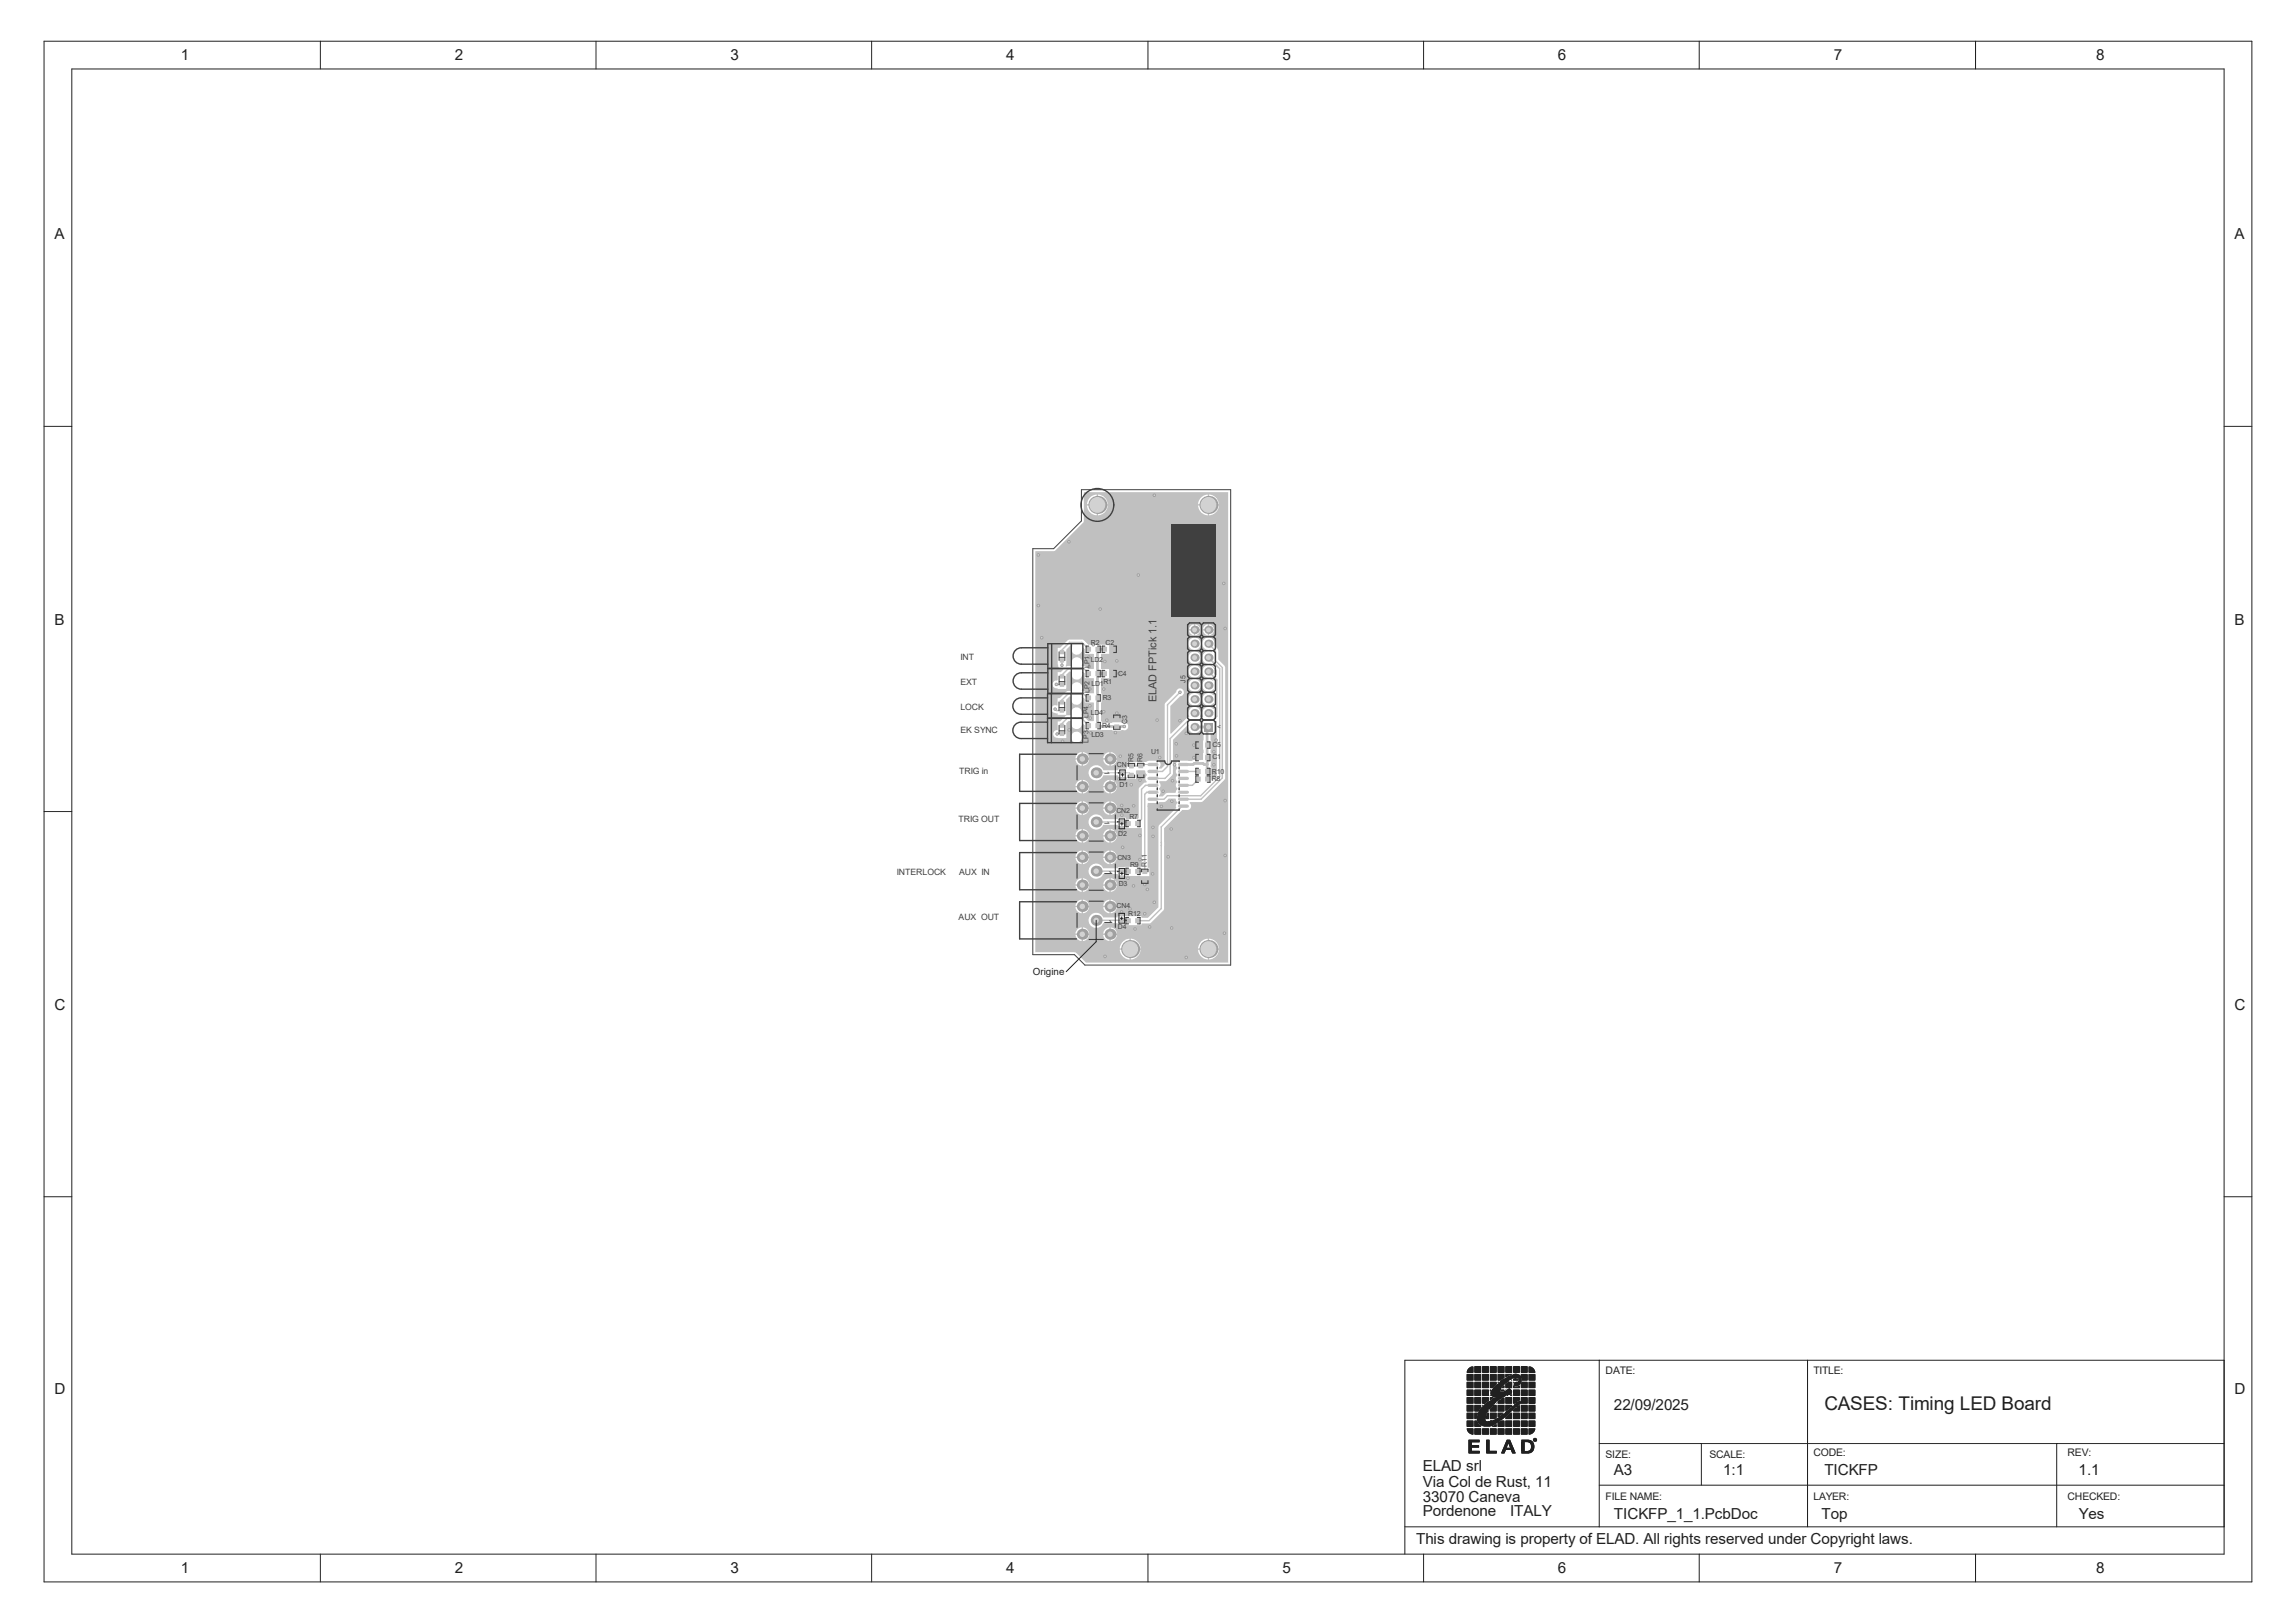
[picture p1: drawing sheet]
<svg xmlns="http://www.w3.org/2000/svg" width="420mm" height="297mm" viewBox="0 0 420 297" stroke-linecap="round" stroke-linejoin="round" font-family="sans-serif">
<defs><g id="words">
<text font-size="3.5" fill="#202020" x="333.7" y="258">CASES: Timing LED Board</text>
<g font-size="2.8" fill="#202020">
<text x="33.1" y="11">1</text>
<text x="83.2" y="11">2</text>
<text x="133.6" y="11">3</text>
<text x="184.1" y="11">4</text>
<text x="234.6" y="11">5</text>
<text x="285" y="11">6</text>
<text x="335.4" y="11">7</text>
<text x="383.5" y="11">8</text>
<text x="9.9" y="43.7">A</text>
<text x="408.7" y="43.7">A</text>
<text x="9.9" y="114.3">B</text>
<text x="408.7" y="114.3">B</text>
<text x="9.9" y="184.9">C</text>
<text x="408.7" y="184.9">C</text>
<text x="9.9" y="255">D</text>
<text x="295.2" y="258">22/09/2025</text>
<text x="408.7" y="255">D</text>
<text x="260.3" y="269.2">ELAD srl</text>
<text x="260.3" y="272">Via Col de Rust, 11</text>
<text x="260.3" y="274.8">33070 Caneva</text>
<text x="295.2" y="270">A3</text>
<text x="315.2" y="270">1:1</text>
<text x="333.7" y="270">TICKFP</text>
<text x="380.2" y="270">1.1</text>
<text x="260.3" y="277.5">Pordenone</text>
<text x="276.2" y="277.5">ITALY</text>
<text x="295.2" y="278">TICKFP_1_1.PcbDoc</text>
<text x="333.2" y="278">Top</text>
<text x="380.2" y="278">Yes</text>
<text x="33.1" y="287.8">1</text>
<text x="83.2" y="287.8">2</text>
<text x="133.6" y="287.8">3</text>
<text x="184.1" y="287.8">4</text>
<text x="234.6" y="287.8">5</text>
<text x="259" y="282.5">This drawing is property of ELAD. All rights reserved under Copyright laws.</text>
<text x="285" y="287.8">6</text>
<text x="335.4" y="287.8">7</text>
<text x="383.5" y="287.8">8</text>
</g>
<g font-size="2" fill="#404040">
<text x="211.5" y="128.5" transform="rotate(-90 211.5 128.5)">ELAD FPTick 1.1</text>
<text x="202.1" y="159.2" transform="rotate(90 202.1 159.2)">1</text>
<text x="202.1" y="168.2" transform="rotate(90 202.1 168.2)">1</text>
</g>
<g font-size="1.9" fill="#202020">
<text x="293.7" y="251.5">DATE:</text>
<text x="331.7" y="251.5">TITLE:</text>
<text x="293.7" y="266.8">SIZE:</text>
<text x="312.7" y="266.8">SCALE:</text>
<text x="331.7" y="266.5">CODE:</text>
<text x="378.2" y="266.5">REV:</text>
<text x="293.7" y="274.5">FILE NAME:</text>
<text x="331.7" y="274.5">LAYER:</text>
<text x="378.2" y="274.5">CHECKED:</text>
</g>
<text font-size="1.8" fill="#202020" x="188.9" y="178.4">Origine</text>
<g font-size="1.6" fill="#404040">
<text x="175.7" y="125.4">EXT</text>
<text x="175.7" y="120.7">INT</text>
<text x="175.7" y="130">LOCK</text>
<text x="175.7" y="134.1">EK SYNC</text>
<text x="175.5" y="141.6">TRIG in</text>
<text x="175.3" y="150.5">TRIG OUT</text>
<text x="164" y="160.1">INTERLOCK</text>
<text x="175.4" y="160.2">AUX IN</text>
<text x="175.3" y="168.4">AUX OUT</text>
</g>
<g font-size="1.3" fill="#404040">
<text x="199.6" y="118.1">R2</text>
<text x="202.2" y="118">C2</text>
<text x="199.3" y="122.3" transform="rotate(-90 199.3 122.3)">LP1</text>
<text x="199.5" y="121.2">LD2</text>
<text x="199.6" y="125.6">LD1</text>
<text x="201.8" y="125.1">R1</text>
<text x="204.5" y="123.7">C4</text>
<text x="216.9" y="124.9" transform="rotate(-90 216.9 124.9)">J5</text>
<text x="199.1" y="131.4" transform="rotate(-90 199.1 131.4)">LP4</text>
<text x="199.3" y="126.8" transform="rotate(-90 199.3 126.8)">LP2</text>
<text x="199.5" y="130.9">LD4</text>
<text x="201.7" y="128.1">R3</text>
<text x="199.1" y="135.9" transform="rotate(-90 199.1 135.9)">LP3</text>
<text x="199.6" y="134.9">LD3</text>
<text x="201.6" y="133.2">R4</text>
<text x="206.2" y="132.5" transform="rotate(-90 206.2 132.5)">C3</text>
<text x="221.8" y="136.8">C5</text>
<text x="202.1" y="141.2" transform="rotate(90 202.1 141.2)">1</text>
<text x="204.3" y="140.3">CN1</text>
<text x="207.4" y="139.4" transform="rotate(-90 207.4 139.4)">R5</text>
<text x="209" y="139.4" transform="rotate(-90 209 139.4)">R6</text>
<text x="210.6" y="138">U1</text>
<text x="221.7" y="143">R8</text>
<text x="221.7" y="141.6">R10</text>
<text x="221.8" y="138.9">C1</text>
<text x="204.2" y="148.7">CN2</text>
<text x="204.8" y="144.1">D1</text>
<text x="206.6" y="149.9">R7</text>
<text x="202.1" y="150.2" transform="rotate(90 202.1 150.2)">1</text>
<text x="204.6" y="153.1">D2</text>
<text x="204.4" y="157.3">CN3</text>
<text x="206.7" y="158.6">R9</text>
<text x="209.8" y="158.7" transform="rotate(-90 209.8 158.7)">R11</text>
<text x="204.3" y="166.2">CN4</text>
<text x="204.6" y="162.1">D3</text>
<text x="206.4" y="167.6">R12</text>
<text x="204.5" y="170">D4</text>
</g>
<text font-size="1.2" fill="#404040" x="222.7" y="133.5">&lt;</text>
</g></defs>
<path d="M197.8 89.6h27.3v87h-26.7l-1.9-1.9h-7.6v-74.3h3.8l5.1-5.1z" fill="none" stroke="#404040" stroke-width=".18"/>
<g fill="#d2d2d2">
<circle cx="200" cy="118" r=".15"/>
<circle cx="199.2" cy="120.3" r=".15"/>
<circle cx="199.2" cy="122" r=".15"/>
<circle cx="194.4" cy="135.7" r=".15"/>
<circle cx="195.6" cy="133.6" r=".15"/>
<circle cx="199.5" cy="134.1" r=".15"/>
<circle cx="202.5" cy="131.8" r=".15"/>
<circle cx="201.9" cy="130.2" r=".15"/>
<circle cx="201.9" cy="126.1" r=".15"/>
<circle cx="202.1" cy="121.1" r=".15"/>
<circle cx="199.4" cy="131.4" r=".15"/>
<circle cx="199.4" cy="129.2" r=".15"/>
<circle cx="199.3" cy="126.1" r=".15"/>
<circle cx="222" cy="137.6" r=".15"/>
<circle cx="222" cy="140" r=".15"/>
<circle cx="222" cy="141.8" r=".15"/>
<circle cx="210.9" cy="151.4" r=".15"/>
<circle cx="215.2" cy="136.1" r=".15"/>
<circle cx="214.9" cy="140" r=".15"/>
<circle cx="212.1" cy="138.6" r=".15"/>
<circle cx="222.5" cy="135.5" r=".15"/>
<circle cx="215.8" cy="126.7" r=".15"/>
<circle cx="205.7" cy="132.9" r=".15"/>
<circle cx="215.8" cy="131.9" r=".15"/>
<circle cx="214.3" cy="146.6" r=".15"/>
<circle cx="208.5" cy="157.3" r=".15"/>
<circle cx="212.8" cy="144.8" r=".15"/>
<circle cx="207.4" cy="147.5" r=".15"/>
<circle cx="214.5" cy="142.9" r=".15"/>
<circle cx="210.9" cy="153.1" r=".15"/>
<circle cx="212.4" cy="147.6" r=".15"/>
<circle cx="217" cy="134.2" r=".15"/>
<circle cx="215.2" cy="138.3" r=".15"/>
<circle cx="210.8" cy="159.9" r=".15"/>
<circle cx="206.9" cy="143.6" r=".15"/>
<circle cx="193" cy="129.8" r=".15"/>
<circle cx="193.2" cy="125.2" r=".15"/>
<circle cx="204.3" cy="120.9" r=".15"/>
<circle cx="190.6" cy="116.7" r=".15"/>
<circle cx="204" cy="134.1" r=".15"/>
<circle cx="194.3" cy="121.7" r=".15"/>
<circle cx="193.4" cy="134.3" r=".15"/>
<circle cx="204.3" cy="130.5" r=".15"/>
<circle cx="204.7" cy="123.3" r=".15"/>
<circle cx="205.2" cy="147.4" r=".15"/>
<circle cx="204.9" cy="138.4" r=".15"/>
<circle cx="218.4" cy="138.6" r=".15"/>
<circle cx="218.4" cy="136.4" r=".15"/>
<circle cx="208.5" cy="142.8" r=".15"/>
<circle cx="204.7" cy="142.6" r=".15"/>
<circle cx="205.2" cy="149.2" r=".15"/>
<circle cx="205.4" cy="155.1" r=".15"/>
<circle cx="211.1" cy="165.1" r=".15"/>
<circle cx="209.4" cy="167.2" r=".15"/>
<circle cx="209.9" cy="162.8" r=".15"/>
<circle cx="206.7" cy="166.3" r=".15"/>
<circle cx="209.4" cy="161.9" r=".15"/>
<circle cx="214.3" cy="169.8" r=".15"/>
<circle cx="202.1" cy="175" r=".15"/>
<circle cx="205" cy="161.5" r=".15"/>
<circle cx="205.2" cy="166.9" r=".15"/>
<circle cx="206.3" cy="160.7" r=".15"/>
<circle cx="207.6" cy="170" r=".15"/>
<circle cx="210.3" cy="169.6" r=".15"/>
<circle cx="205.1" cy="152.1" r=".15"/>
<circle cx="208.5" cy="152.9" r=".15"/>
<circle cx="224.1" cy="115" r=".15"/>
<circle cx="224.1" cy="146.5" r=".15"/>
<circle cx="224.1" cy="156.5" r=".15"/>
<circle cx="224" cy="170.8" r=".15"/>
<circle cx="217" cy="175.2" r=".15"/>
<circle cx="207.3" cy="162.1" r=".15"/>
<circle cx="213.7" cy="156.8" r=".15"/>
<circle cx="214.2" cy="151.7" r=".15"/>
<circle cx="211.7" cy="131.8" r=".15"/>
<circle cx="205.9" cy="131.9" r=".15"/>
<circle cx="201.2" cy="111.5" r=".15"/>
<circle cx="208.2" cy="105.2" r=".15"/>
<circle cx="223.8" cy="106.8" r=".15"/>
<circle cx="211.1" cy="90.6" r=".15"/>
<circle cx="195.5" cy="99.1" r=".15"/>
<circle cx="189.9" cy="101.6" r=".15"/>
<circle cx="189.9" cy="110.8" r=".15"/>
</g>
<g fill="#c0c0c0">
<path d="M222.2 132.2l.3-.3 .1 .1v9.9l-.9 .9h-.1v-2.5h-.2l.1-.8h.1v-1.7h-.2v-.6h.2v-1.7h-.2v-1.3h.8z" fill-rule="evenodd"/>
<path d="M214.6 135.4l2.7-2.8 .1 .1a1.13 1.13 0 0 0 .6 1.4 1.13 1.13 0 0 0 1.4-.4h.5v.5h.3l-.1 4.9h-1.6l-.5 .2-2.2-.1a.69 .69 0 0 0-.7 .5 .69 .69 0 0 0 .3 .8 .98 .98 0 0 0-.1 1.2h.1a.98 .98 0 0 0-.1 1.2l.1 .1a.98 .98 0 0 0-.1 1.2l.1 .2-.4 .7h-1.4l-.4 .1-.5 .5h-.7a.97 .97 0 0 0 .1-1.2l-.1-.1a.97 .97 0 0 0 .1-1.2v-.2l1.2-.1 1.2-1.2z" fill-rule="evenodd"/>
<path d="M195.9 118.1h.2l.1 .1a1.01 1.01 0 0 0 .6 1.6 1.01 1.01 0 0 0 1.1-1.3l.1-.1 .4 .4v.9h1.7v2.6l-1 .1a1.05 1.05 0 0 0-1.2-.5v-.1a1.01 1.01 0 0 0-.9-1.5 1.01 1.01 0 0 0-.9 1.5l-.1 .1h-1.1l.1-3z" fill-rule="evenodd"/>
<path d="M198.3 90.1h26.4v86.1h-26.1l-1.9-1.9h-7.3v-73.4l3.5-.1 5.2-5.2 .2-.3zM221.2 90.5v1.8h1.8a1.9 1.9 0 0 0-1.8-1.8zM219.8 90.9a1.88 1.88 0 0 0-.7 1.4h1.8v-1.8zM200.9 90.5v1.8h1.7a1.9 1.9 0 0 0-1.7-1.8zM199.5 90.9a1.88 1.88 0 0 0-.7 1.4h1.8v-1.8zM221.2 92.5v1.8a1.9 1.9 0 0 0 1.8-1.8zM219.1 92.5a1.9 1.9 0 0 0 1.8 1.8v-1.8zM200.9 92.5v1.8a1.9 1.9 0 0 0 1.7-1.8zM198.8 92.5a1.9 1.9 0 0 0 1.8 1.8v-1.8zM221.2 114.3v.8h.9l-.2-.5zM218.6 114.3v.8h.9l-.4-.6zM220.2 114.6l-.1 .5h.8v-.8zM217.9 114.5l-.4 .6h.9v-.8zM221.2 115.4v.9l.7-.4 .2-.5zM220.1 115.4a1.01 1.01 0 0 0 .8 .9v-.9zM218.6 115.4v.9l.7-.4 .2-.5zM217.5 115.4a1.01 1.01 0 0 0 .9 .9v-.9zM217.4 117.8a1.15 1.15 0 0 0 2.3 0 1.15 1.15 0 0 0-2.3 0zM220.1 117.1a1.13 1.13 0 0 0 0 1.4 1.13 1.13 0 0 0 1.3 .4l.3 .3-.2 .1a1.14 1.14 0 0 0-1.6 1 1.14 1.14 0 0 0 1.5 1.1l1.2 1.2v.9l-.1 .1-.4-.4 .1-.2a1.14 1.14 0 0 0-1.2-1.3 1.14 1.14 0 0 0-1.1 1.4 1.14 1.14 0 0 0 1.5 .9l.6 .6-.3-.1a1.14 1.14 0 0 0-1.5 .2 1.14 1.14 0 0 0 .1 1.6 1.14 1.14 0 0 0 1.6-.2l.2 .1v1l-.4-.1a1.14 1.14 0 0 0-1.5 .2 1.14 1.14 0 0 0 .1 1.5 1.14 1.14 0 0 0 1.6-.1h.2v1l-.4-.1a1.14 1.14 0 0 0-1.4 0 1.14 1.14 0 0 0-.2 1.5l-.1 .1h-.4v-.3a1.15 1.15 0 0 0-1.2-1.5 1.15 1.15 0 0 0-.9 1.7l-.4 .3-2.9 2.9-.1-.1v-5l1.8-1.8a.71 .71 0 0 0 .7-.8 .71 .71 0 0 0-.8-.6 .71 .71 0 0 0-.7 .7l-2 2.1-.1 11.2-.6 .7-.4-.1a.97 .97 0 0 0 .1-1.2l-.5-.2h-1.4l-.5 .2-3.6 .1v1.2h-1.5v.3h-2.8a1.39 1.39 0 0 0-2.1-.7 1.39 1.39 0 0 0 0 2.2 1.39 1.39 0 0 0 2.1-.6h2.8v.3h1.5v.4h1.7v-1.5l.1-.1h1.5l.4 .9a.82 .82 0 0 0 0 1.2l-.6 .3-.9 .8v5.5l-.2 .2h-2.2v-.3h-1.4v.3h-2.7a1.39 1.39 0 0 0-2.1-.6 1.39 1.39 0 0 0 0 2.2 1.39 1.39 0 0 0 2.1-.6h2.7v.2h1.2v.4l3.2 .1v7l-4.4 .1v.2h-2.7a1.39 1.39 0 0 0-2.1-.6 1.39 1.39 0 0 0 0 2.2 1.39 1.39 0 0 0 2.1-.6h2.7v.3l1.2 .1h4.5v-1.5h-.3v-11.8l3-.2 .4-.2 .5-.5h1.2l.4 .7-.3 .5 .1 .6-3.1 3.1-.2 .3v14.7l-1.9 2h-1.2v-.3h-4.4v.2h-2.6a1.39 1.39 0 0 0-2.1-.6 1.39 1.39 0 0 0 0 2.2 1.39 1.39 0 0 0 2.1-.6h2.6v.3h1.3v.1h3.1v-.3h1.4l.4-.2 2.2-2.2 .1-.3v-14.8l3.4-3.3h.9a.69 .69 0 0 0 .6-.4 .69 .69 0 0 0-.2-.8l.1-.2h2l.4-.2 3.9-3.9 .1-.3v-20.2l-.1-.4-1.2-1.1v-1.8l-.7-.8a1.14 1.14 0 0 0-.5-1.3 1.14 1.14 0 0 0-1.5 .3zM217.4 120.3a1.15 1.15 0 0 0 2.3 0 1.15 1.15 0 0 0-2.3 0zM217.4 122.9a1.15 1.15 0 0 0 2.3 0 1.15 1.15 0 0 0-2.3 0zM217.4 125.4a1.15 1.15 0 0 0 2.3 0 1.15 1.15 0 0 0-2.3 0zM193.5 118.6v3a.82 .82 0 0 0 .9 .8l.1 .1-.5 .5h-.5v1.4a.92 .92 0 0 0-1 .9 .91 .91 0 0 0 1 .7l1.5 .1v-2.6l.6-.6h.4v.1a1.01 1.01 0 0 0 1 1.4 1.01 1.01 0 0 0 .9-1.4l.2-.1 .3 .3v.9l1.7 .1v2.6l-1.2 .1a.87 .87 0 0 0-1-.5v-.1a1.01 1.01 0 0 0-.9-1.4 1.01 1.01 0 0 0-.9 1.4l-.1 .1-.8 .1-1.3 1.3h-.4v1.3h-.2a.73 .73 0 0 0-1 .6 .73 .73 0 0 0 .8 .8l.4 .1v.2h1.5v-2.7l.6-.6h.3l.1 .1a1.01 1.01 0 0 0 .9 1.4 1.01 1.01 0 0 0 1-1.3l.1-.2 .4 .4v.6l1.7 .1v3.3l-1 .1-1.2-1.2a1.01 1.01 0 0 0-1-1.4 1.01 1.01 0 0 0-.9 1.4l-.1 .1h-.8l-1.2 1.1h-.4v1.6a.72 .72 0 0 0-.8 .7 .72 .72 0 0 0 .8 .7l1.5 .1v-2.7l.5-.5h.4l.1 .2a1.01 1.01 0 0 0 .7 1.3 1.01 1.01 0 0 0 1.2-1h.2l.3 .4v.8h5.1v.1h1.6v-.1a.89 .89 0 0 0 1.3-.6 .71 .71 0 0 0-1-.7h-.3v-.1l-3.6 .1v-.3h-.1v-3.5h.1l-.1-4.4h1.5v-1.7h-1.5v-2.7h1.5v-1.7h-3.8l-1-.9-2.4-.1-.4 .2-1.4 1.4zM217.4 128a1.15 1.15 0 0 0 2.3 0 1.15 1.15 0 0 0-2.3 0zM195.9 134.9a1.01 1.01 0 0 0 2 0 1.01 1.01 0 0 0-2 0zM203.2 137.6v1.2l1.1-.1a1.26 1.26 0 0 0-1.1-1.1zM198.1 137.6v1.2l1.1-.1a1.26 1.26 0 0 0-1.1-1.1zM197.2 137.9l-.4 .5-.1 .4h1.1v-1.2zM202.3 137.9l-.4 .5-.1 .4h1.1v-1.2zM203.2 139v1.1a1.26 1.26 0 0 0 1.1-1.1zM201.8 139a1.25 1.25 0 0 0 1.1 1.1v-1.1zM198.1 139v1.1a1.26 1.26 0 0 0 1.1-1.1zM196.7 139a1.25 1.25 0 0 0 1.1 1.1v-1.1zM203.2 142.7v1.1h1.1a1.26 1.26 0 0 0-1.1-1.1zM198.1 142.7v1.1h1.1a1.26 1.26 0 0 0-1.1-1.1zM197.2 143l-.4 .5-.1 .3h1.1v-1.1zM202.3 143l-.4 .5-.1 .3h1.1v-1.1zM203.2 144.1v1.1a1.26 1.26 0 0 0 1.1-1.1zM201.8 144.1a1.25 1.25 0 0 0 1.1 1.1v-1.1zM198.1 144.1v1.1a1.26 1.26 0 0 0 1.1-1.1zM196.7 144.1a1.25 1.25 0 0 0 1.1 1.1v-1.1zM203.2 146.6v1.2l1.1-.1a1.26 1.26 0 0 0-1.1-1.1zM198.1 146.6v1.2l1.1-.1a1.26 1.26 0 0 0-1.1-1.1zM197.2 146.9l-.4 .5-.1 .4h1.1v-1.2zM202.3 146.9l-.4 .5-.1 .4h1.1v-1.2zM203.2 148v1.1a1.26 1.26 0 0 0 1.1-1.1zM201.8 148a1.26 1.26 0 0 0 1.1 1.1v-1.1zM198.1 148v1.1a1.26 1.26 0 0 0 1.1-1.1zM196.7 148a1.26 1.26 0 0 0 1.1 1.1v-1.1zM203.2 151.7v1.1h1.1a1.26 1.26 0 0 0-1.1-1.1zM198.1 151.7v1.1h1.1a1.26 1.26 0 0 0-1.1-1.1zM197 152.2l-.3 .6h1.1v-1.1l-.3 .1zM202.1 152.2l-.3 .6h1.1v-1.1l-.3 .1zM203.2 153.1v1.1a1.26 1.26 0 0 0 1.1-1.1zM201.8 153.1a1.26 1.26 0 0 0 1.1 1.1v-1.1zM198.1 153.1v1.1a1.26 1.26 0 0 0 1.1-1.1zM196.7 153.1a1.26 1.26 0 0 0 1.1 1.1v-1.1zM203.2 155.6v1.2l1.1-.1a1.25 1.25 0 0 0-1.1-1.1zM198.1 155.6v1.2l1.1-.1a1.25 1.25 0 0 0-1.1-1.1zM197.2 155.9l-.4 .5-.1 .4h1.1v-1.2zM202.3 155.9l-.4 .5-.1 .4h1.1v-1.2zM203.2 157v1.1a1.26 1.26 0 0 0 1.1-1.1zM201.8 157a1.26 1.26 0 0 0 1.1 1.1v-1.1zM198.1 157v1.1a1.26 1.26 0 0 0 1.1-1.1zM196.7 157a1.26 1.26 0 0 0 1.1 1.1v-1.1zM203.2 160.7v1.1h1.1a1.25 1.25 0 0 0-1.1-1.1zM198.1 160.7v1.1h1.1a1.25 1.25 0 0 0-1.1-1.1zM197.2 161l-.4 .5-.1 .3h1.1v-1.1zM202.3 161l-.4 .5-.1 .3h1.1v-1.1zM203.2 162.1v1.1a1.26 1.26 0 0 0 1.1-1.1zM201.8 162.1a1.26 1.26 0 0 0 1.1 1.1v-1.1zM198.1 162.1v1.1a1.26 1.26 0 0 0 1.1-1.1zM196.7 162.1a1.26 1.26 0 0 0 1.1 1.1v-1.1zM203.2 164.6v1.2l1.1-.1a1.26 1.26 0 0 0-1.1-1.1zM198.1 164.6v1.2l1.1-.1a1.26 1.26 0 0 0-1.1-1.1zM197.2 164.9l-.4 .5-.1 .4h1.1v-1.2zM202.3 164.9l-.4 .5-.1 .4h1.1v-1.2zM203.2 166v1.1a1.26 1.26 0 0 0 1.1-1.1zM201.8 166a1.25 1.25 0 0 0 1.1 1.1v-1.1zM198.1 166v1.1a1.26 1.26 0 0 0 1.1-1.1zM196.7 166a1.25 1.25 0 0 0 1.1 1.1v-1.1zM203.2 169.7v1.1h1.1a1.26 1.26 0 0 0-1.1-1.1zM198.1 169.7v1.1h1.1a1.26 1.26 0 0 0-1.1-1.1zM197.2 170l-.4 .5-.1 .3h1.1v-1.1zM202.3 170l-.4 .5-.1 .3h1.1v-1.1zM203.2 171.1v1.1a1.26 1.26 0 0 0 1.1-1.1zM201.8 171.1a1.25 1.25 0 0 0 1.1 1.1v-1.1zM198.1 171.1v1.1a1.26 1.26 0 0 0 1.1-1.1zM196.7 171.1a1.25 1.25 0 0 0 1.1 1.1v-1.1zM221.2 171.8v1.8h1.8a1.9 1.9 0 0 0-1.8-1.8zM219.8 172.2a1.88 1.88 0 0 0-.7 1.4h1.8v-1.8zM206.9 171.8v1.8h1.7a1.89 1.89 0 0 0-1.7-1.8zM205.5 172.2a1.88 1.88 0 0 0-.7 1.4h1.8v-1.8zM221.2 173.8v1.8a1.9 1.9 0 0 0 1.8-1.8zM219.1 173.8a1.9 1.9 0 0 0 1.8 1.8v-1.8zM206.9 173.8v1.8a1.89 1.89 0 0 0 1.7-1.8zM204.8 173.8a1.9 1.9 0 0 0 1.8 1.8v-1.8z" fill-rule="evenodd"/>
</g>
<g fill="none" stroke="#c0c0c0" stroke-width=".25">
<path d="M199.2 118.8l-1.3-1.2h-2.2l-1.4 1.4v.3M203.7 118.8v1.5l.6 .6M221.1 117.8l1.2 1.3v1.8l1.3 1.3v20.2l-3.9 3.9h-3.2M193 129.8h.1M193 129.8l.3 .2h.9M193.2 125.2l1.1 .1M194.3 132.8v-.4l1-1h2.5l1.4 1.4M194.3 120.8v.9M194.3 134.3h-.9M199.2 123.3l-.9-.9h-2.9l-1.1 1.1v.3M199.2 127.7h-.2l-.8-.7h-2.8l-1.2 1.1v.4M203.8 123.3h.9"/>
<path d="M204.3 130.5v.7l.1 .2M215.8 126.7l-2.2 2.3v11.3l-1 .9h-1.7M218.4 136.4h.8M218.4 138.6h.8M221.1 122.9l1.5 1.5v6.7l-.7 .6h-4.4l-3.5 3.5v6.3l-.9 .9h-2.2M221.1 120.3l2 2.1v19.7l-3.5 3.5h-6l-.7 .7h-2M205.3 142.5h-.7l-1.5 1.5M207 140.2h1.7M210.9 143.7h-1.4l-.7 .7v5.5l-.8 .8M210.9 145h-1.1l-.4 .4v14.2M212.4 154.1v.1M212.4 154.7v.1"/>
<path d="M216.3 147.5l-3.9 3.8v15M219.3 142.6l-1.2 1.1h-1.6M220.8 141.2v1.4"/>
</g>
<path d="M202.1 118.8h-1.3v14l.1 .1h4.8M200.8 123.3h1.3M216.5 139.9h1.8l.2-.2h1.6l.2 .2h.5M218.5 133h2.6l-.3 .3v5.3M220.8 139.9v2.7M220.8 138.6v1.3" fill="none" stroke="#c0c0c0" stroke-width=".51"/>
<path d="M210.9 139.9h-2l-.2 .3M200.5 141.4h6.1l.4 .4" fill="none" stroke="#c0c0c0" stroke-width=".18"/>
<circle cx="220.8" cy="138.6" r=".25" fill="#c0c0c0"/>
<path d="M200.5 150.4h5.7l.3 .3M200.5 159.4h5.8l.2 .2M205.2 151.3h-.5l-1.6 1.7M208 159.5h1.3l.1 .1M216.5 141.2h.1M216.5 141.2h2.8M205.2 160.4h-.6l-1.5 1.6M206.5 168.4h-6M209.4 161v.9M212.4 166.3l-2.2 2.2h-2.2" fill="none" stroke="#c0c0c0" stroke-width=".25"/>
<circle cx="200" cy="118" r=".33" fill="#a0a0a0"/>
<circle cx="200" cy="118" r=".15" fill="#d2d2d2"/>
<circle cx="199.2" cy="120.3" r=".33" fill="#a0a0a0"/>
<circle cx="199.2" cy="120.3" r=".15" fill="#d2d2d2"/>
<circle cx="199.2" cy="122" r=".33" fill="#a0a0a0"/>
<circle cx="199.2" cy="122" r=".15" fill="#d2d2d2"/>
<circle cx="194.4" cy="135.7" r=".33" fill="#a0a0a0"/>
<circle cx="194.4" cy="135.7" r=".15" fill="#d2d2d2"/>
<circle cx="195.6" cy="133.6" r=".33" fill="#a0a0a0"/>
<circle cx="195.6" cy="133.6" r=".15" fill="#d2d2d2"/>
<circle cx="199.5" cy="134.1" r=".33" fill="#a0a0a0"/>
<circle cx="199.5" cy="134.1" r=".15" fill="#d2d2d2"/>
<circle cx="202.5" cy="131.8" r=".33" fill="#a0a0a0"/>
<circle cx="202.5" cy="131.8" r=".15" fill="#d2d2d2"/>
<circle cx="201.9" cy="130.2" r=".33" fill="#a0a0a0"/>
<circle cx="201.9" cy="130.2" r=".15" fill="#d2d2d2"/>
<circle cx="201.9" cy="126.1" r=".33" fill="#a0a0a0"/>
<circle cx="201.9" cy="126.1" r=".15" fill="#d2d2d2"/>
<circle cx="202.1" cy="121.1" r=".33" fill="#a0a0a0"/>
<circle cx="202.1" cy="121.1" r=".15" fill="#d2d2d2"/>
<circle cx="199.4" cy="131.4" r=".33" fill="#a0a0a0"/>
<circle cx="199.4" cy="131.4" r=".15" fill="#d2d2d2"/>
<circle cx="199.4" cy="129.2" r=".33" fill="#a0a0a0"/>
<circle cx="199.4" cy="129.2" r=".15" fill="#d2d2d2"/>
<circle cx="199.3" cy="126.1" r=".33" fill="#a0a0a0"/>
<circle cx="199.3" cy="126.1" r=".15" fill="#d2d2d2"/>
<circle cx="222" cy="137.6" r=".33" fill="#a0a0a0"/>
<circle cx="222" cy="137.6" r=".15" fill="#d2d2d2"/>
<circle cx="222" cy="140" r=".33" fill="#a0a0a0"/>
<circle cx="222" cy="140" r=".15" fill="#d2d2d2"/>
<circle cx="222" cy="141.8" r=".33" fill="#a0a0a0"/>
<circle cx="222" cy="141.8" r=".15" fill="#d2d2d2"/>
<circle cx="210.9" cy="151.4" r=".33" fill="#a0a0a0"/>
<circle cx="210.9" cy="151.4" r=".15" fill="#d2d2d2"/>
<circle cx="215.2" cy="136.1" r=".33" fill="#a0a0a0"/>
<circle cx="215.2" cy="136.1" r=".15" fill="#d2d2d2"/>
<circle cx="214.9" cy="140" r=".33" fill="#a0a0a0"/>
<circle cx="214.9" cy="140" r=".15" fill="#d2d2d2"/>
<circle cx="212.1" cy="138.6" r=".33" fill="#a0a0a0"/>
<circle cx="212.1" cy="138.6" r=".15" fill="#d2d2d2"/>
<circle cx="222.5" cy="135.5" r=".33" fill="#a0a0a0"/>
<circle cx="222.5" cy="135.5" r=".15" fill="#d2d2d2"/>
<circle cx="215.8" cy="126.7" r=".33" fill="#a0a0a0"/>
<circle cx="215.8" cy="126.7" r=".15" fill="#d2d2d2"/>
<circle cx="205.7" cy="132.9" r=".33" fill="#a0a0a0"/>
<circle cx="205.7" cy="132.9" r=".15" fill="#d2d2d2"/>
<circle cx="215.8" cy="131.9" r=".33" fill="#a0a0a0"/>
<circle cx="215.8" cy="131.9" r=".15" fill="#d2d2d2"/>
<circle cx="214.3" cy="146.6" r=".33" fill="#a0a0a0"/>
<circle cx="214.3" cy="146.6" r=".15" fill="#d2d2d2"/>
<circle cx="208.5" cy="157.3" r=".33" fill="#a0a0a0"/>
<circle cx="208.5" cy="157.3" r=".15" fill="#d2d2d2"/>
<circle cx="212.8" cy="144.8" r=".33" fill="#a0a0a0"/>
<circle cx="212.8" cy="144.8" r=".15" fill="#d2d2d2"/>
<circle cx="207.4" cy="147.5" r=".33" fill="#a0a0a0"/>
<circle cx="207.4" cy="147.5" r=".15" fill="#d2d2d2"/>
<circle cx="214.5" cy="142.9" r=".33" fill="#a0a0a0"/>
<circle cx="214.5" cy="142.9" r=".15" fill="#d2d2d2"/>
<circle cx="210.9" cy="153.1" r=".33" fill="#a0a0a0"/>
<circle cx="210.9" cy="153.1" r=".15" fill="#d2d2d2"/>
<circle cx="212.4" cy="147.6" r=".33" fill="#a0a0a0"/>
<circle cx="212.4" cy="147.6" r=".15" fill="#d2d2d2"/>
<circle cx="217" cy="134.2" r=".33" fill="#a0a0a0"/>
<circle cx="217" cy="134.2" r=".15" fill="#d2d2d2"/>
<circle cx="215.2" cy="138.3" r=".33" fill="#a0a0a0"/>
<circle cx="215.2" cy="138.3" r=".15" fill="#d2d2d2"/>
<circle cx="210.8" cy="159.9" r=".33" fill="#a0a0a0"/>
<circle cx="210.8" cy="159.9" r=".15" fill="#d2d2d2"/>
<circle cx="206.9" cy="143.6" r=".33" fill="#a0a0a0"/>
<circle cx="206.9" cy="143.6" r=".15" fill="#d2d2d2"/>
<circle cx="193" cy="129.8" r=".33" fill="#a0a0a0"/>
<circle cx="193" cy="129.8" r=".15" fill="#d2d2d2"/>
<circle cx="193.2" cy="125.2" r=".33" fill="#a0a0a0"/>
<circle cx="193.2" cy="125.2" r=".15" fill="#d2d2d2"/>
<circle cx="204.3" cy="120.9" r=".33" fill="#a0a0a0"/>
<circle cx="204.3" cy="120.9" r=".15" fill="#d2d2d2"/>
<circle cx="190.6" cy="116.7" r=".33" fill="#a0a0a0"/>
<circle cx="190.6" cy="116.7" r=".15" fill="#d2d2d2"/>
<circle cx="204" cy="134.1" r=".33" fill="#a0a0a0"/>
<circle cx="204" cy="134.1" r=".15" fill="#d2d2d2"/>
<circle cx="194.3" cy="121.7" r=".33" fill="#a0a0a0"/>
<circle cx="194.3" cy="121.7" r=".15" fill="#d2d2d2"/>
<circle cx="193.4" cy="134.3" r=".33" fill="#a0a0a0"/>
<circle cx="193.4" cy="134.3" r=".15" fill="#d2d2d2"/>
<circle cx="204.3" cy="130.5" r=".33" fill="#a0a0a0"/>
<circle cx="204.3" cy="130.5" r=".15" fill="#d2d2d2"/>
<circle cx="204.7" cy="123.3" r=".33" fill="#a0a0a0"/>
<circle cx="204.7" cy="123.3" r=".15" fill="#d2d2d2"/>
<circle cx="205.2" cy="147.4" r=".33" fill="#a0a0a0"/>
<circle cx="205.2" cy="147.4" r=".15" fill="#d2d2d2"/>
<circle cx="204.9" cy="138.4" r=".33" fill="#a0a0a0"/>
<circle cx="204.9" cy="138.4" r=".15" fill="#d2d2d2"/>
<circle cx="218.4" cy="138.6" r=".33" fill="#a0a0a0"/>
<circle cx="218.4" cy="138.6" r=".15" fill="#d2d2d2"/>
<circle cx="218.4" cy="136.4" r=".33" fill="#a0a0a0"/>
<circle cx="218.4" cy="136.4" r=".15" fill="#d2d2d2"/>
<circle cx="208.5" cy="142.8" r=".33" fill="#a0a0a0"/>
<circle cx="208.5" cy="142.8" r=".15" fill="#d2d2d2"/>
<circle cx="204.7" cy="142.6" r=".33" fill="#a0a0a0"/>
<circle cx="204.7" cy="142.6" r=".15" fill="#d2d2d2"/>
<circle cx="205.2" cy="149.2" r=".33" fill="#a0a0a0"/>
<circle cx="205.2" cy="149.2" r=".15" fill="#d2d2d2"/>
<circle cx="205.4" cy="155.1" r=".33" fill="#a0a0a0"/>
<circle cx="205.4" cy="155.1" r=".15" fill="#d2d2d2"/>
<circle cx="211.1" cy="165.1" r=".33" fill="#a0a0a0"/>
<circle cx="211.1" cy="165.1" r=".15" fill="#d2d2d2"/>
<circle cx="209.4" cy="167.2" r=".33" fill="#a0a0a0"/>
<circle cx="209.4" cy="167.2" r=".15" fill="#d2d2d2"/>
<circle cx="209.9" cy="162.8" r=".33" fill="#a0a0a0"/>
<circle cx="209.9" cy="162.8" r=".15" fill="#d2d2d2"/>
<circle cx="206.7" cy="166.3" r=".33" fill="#a0a0a0"/>
<circle cx="206.7" cy="166.3" r=".15" fill="#d2d2d2"/>
<circle cx="209.4" cy="161.9" r=".33" fill="#a0a0a0"/>
<circle cx="209.4" cy="161.9" r=".15" fill="#d2d2d2"/>
<circle cx="214.3" cy="169.8" r=".33" fill="#a0a0a0"/>
<circle cx="214.3" cy="169.8" r=".15" fill="#d2d2d2"/>
<circle cx="202.1" cy="175" r=".33" fill="#a0a0a0"/>
<circle cx="202.1" cy="175" r=".15" fill="#d2d2d2"/>
<circle cx="205" cy="161.5" r=".33" fill="#a0a0a0"/>
<circle cx="205" cy="161.5" r=".15" fill="#d2d2d2"/>
<circle cx="205.2" cy="166.9" r=".33" fill="#a0a0a0"/>
<circle cx="205.2" cy="166.9" r=".15" fill="#d2d2d2"/>
<circle cx="206.3" cy="160.7" r=".33" fill="#a0a0a0"/>
<circle cx="206.3" cy="160.7" r=".15" fill="#d2d2d2"/>
<circle cx="207.6" cy="170" r=".33" fill="#a0a0a0"/>
<circle cx="207.6" cy="170" r=".15" fill="#d2d2d2"/>
<circle cx="210.3" cy="169.6" r=".33" fill="#a0a0a0"/>
<circle cx="210.3" cy="169.6" r=".15" fill="#d2d2d2"/>
<circle cx="205.1" cy="152.1" r=".33" fill="#a0a0a0"/>
<circle cx="205.1" cy="152.1" r=".15" fill="#d2d2d2"/>
<circle cx="208.5" cy="152.9" r=".33" fill="#a0a0a0"/>
<circle cx="208.5" cy="152.9" r=".15" fill="#d2d2d2"/>
<circle cx="224.1" cy="115" r=".33" fill="#a0a0a0"/>
<circle cx="224.1" cy="115" r=".15" fill="#d2d2d2"/>
<circle cx="224.1" cy="146.5" r=".33" fill="#a0a0a0"/>
<circle cx="224.1" cy="146.5" r=".15" fill="#d2d2d2"/>
<circle cx="224.1" cy="156.5" r=".33" fill="#a0a0a0"/>
<circle cx="224.1" cy="156.5" r=".15" fill="#d2d2d2"/>
<circle cx="224" cy="170.8" r=".33" fill="#a0a0a0"/>
<circle cx="224" cy="170.8" r=".15" fill="#d2d2d2"/>
<circle cx="217" cy="175.2" r=".33" fill="#a0a0a0"/>
<circle cx="217" cy="175.2" r=".15" fill="#d2d2d2"/>
<circle cx="207.3" cy="162.1" r=".33" fill="#a0a0a0"/>
<circle cx="207.3" cy="162.1" r=".15" fill="#d2d2d2"/>
<circle cx="213.7" cy="156.8" r=".33" fill="#a0a0a0"/>
<circle cx="213.7" cy="156.8" r=".15" fill="#d2d2d2"/>
<circle cx="214.2" cy="151.7" r=".33" fill="#a0a0a0"/>
<circle cx="214.2" cy="151.7" r=".15" fill="#d2d2d2"/>
<circle cx="211.7" cy="131.8" r=".33" fill="#a0a0a0"/>
<circle cx="211.7" cy="131.8" r=".15" fill="#d2d2d2"/>
<circle cx="205.9" cy="131.9" r=".33" fill="#a0a0a0"/>
<circle cx="205.9" cy="131.9" r=".15" fill="#d2d2d2"/>
<circle cx="201.2" cy="111.5" r=".33" fill="#a0a0a0"/>
<circle cx="201.2" cy="111.5" r=".15" fill="#d2d2d2"/>
<circle cx="208.2" cy="105.2" r=".33" fill="#a0a0a0"/>
<circle cx="208.2" cy="105.2" r=".15" fill="#d2d2d2"/>
<circle cx="223.8" cy="106.8" r=".33" fill="#a0a0a0"/>
<circle cx="223.8" cy="106.8" r=".15" fill="#d2d2d2"/>
<circle cx="211.1" cy="90.6" r=".33" fill="#a0a0a0"/>
<circle cx="211.1" cy="90.6" r=".15" fill="#d2d2d2"/>
<circle cx="195.5" cy="99.1" r=".33" fill="#a0a0a0"/>
<circle cx="195.5" cy="99.1" r=".15" fill="#d2d2d2"/>
<circle cx="189.9" cy="101.6" r=".33" fill="#a0a0a0"/>
<circle cx="189.9" cy="101.6" r=".15" fill="#d2d2d2"/>
<circle cx="189.9" cy="110.8" r=".33" fill="#a0a0a0"/>
<circle cx="189.9" cy="110.8" r=".15" fill="#d2d2d2"/>
<circle cx="198" cy="171" r="1" fill="#a0a0a0"/>
<circle cx="198" cy="171" r=".5" fill="#d2d2d2"/>
<circle cx="198" cy="165.9" r="1" fill="#a0a0a0"/>
<circle cx="198" cy="165.9" r=".5" fill="#d2d2d2"/>
<circle cx="198" cy="162" r="1" fill="#a0a0a0"/>
<circle cx="198" cy="162" r=".5" fill="#d2d2d2"/>
<circle cx="198" cy="156.9" r="1" fill="#a0a0a0"/>
<circle cx="198" cy="156.9" r=".5" fill="#d2d2d2"/>
<circle cx="200.5" cy="159.4" r="1" fill="#a0a0a0"/>
<circle cx="200.5" cy="159.4" r=".5" fill="#d2d2d2"/>
<circle cx="200.5" cy="168.4" r="1" fill="#a0a0a0"/>
<circle cx="200.5" cy="168.4" r=".5" fill="#d2d2d2"/>
<circle cx="203.1" cy="162" r="1" fill="#a0a0a0"/>
<circle cx="203.1" cy="162" r=".5" fill="#d2d2d2"/>
<circle cx="203.1" cy="165.9" r="1" fill="#a0a0a0"/>
<circle cx="203.1" cy="165.9" r=".5" fill="#d2d2d2"/>
<circle cx="203.1" cy="171" r="1" fill="#a0a0a0"/>
<circle cx="203.1" cy="171" r=".5" fill="#d2d2d2"/>
<circle cx="203.1" cy="156.9" r="1" fill="#a0a0a0"/>
<circle cx="203.1" cy="156.9" r=".5" fill="#d2d2d2"/>
<circle cx="206.7" cy="173.7" r="1.65" fill="#a0a0a0"/>
<circle cx="206.7" cy="173.7" r="1.45" fill="#d2d2d2"/>
<circle cx="221.1" cy="173.7" r="1.65" fill="#a0a0a0"/>
<circle cx="221.1" cy="173.7" r="1.45" fill="#d2d2d2"/>
<circle cx="198" cy="153" r="1" fill="#a0a0a0"/>
<circle cx="198" cy="153" r=".5" fill="#d2d2d2"/>
<circle cx="198" cy="147.9" r="1" fill="#a0a0a0"/>
<circle cx="198" cy="147.9" r=".5" fill="#d2d2d2"/>
<circle cx="198" cy="144" r="1" fill="#a0a0a0"/>
<circle cx="198" cy="144" r=".5" fill="#d2d2d2"/>
<circle cx="198" cy="138.9" r="1" fill="#a0a0a0"/>
<circle cx="198" cy="138.9" r=".5" fill="#d2d2d2"/>
<circle cx="200.5" cy="150.4" r="1" fill="#a0a0a0"/>
<circle cx="200.5" cy="150.4" r=".5" fill="#d2d2d2"/>
<circle cx="200.5" cy="141.4" r="1" fill="#a0a0a0"/>
<circle cx="200.5" cy="141.4" r=".5" fill="#d2d2d2"/>
<circle cx="203.1" cy="153" r="1" fill="#a0a0a0"/>
<circle cx="203.1" cy="153" r=".5" fill="#d2d2d2"/>
<circle cx="203.1" cy="147.9" r="1" fill="#a0a0a0"/>
<circle cx="203.1" cy="147.9" r=".5" fill="#d2d2d2"/>
<circle cx="203.1" cy="144" r="1" fill="#a0a0a0"/>
<circle cx="203.1" cy="144" r=".5" fill="#d2d2d2"/>
<circle cx="203.1" cy="138.9" r="1" fill="#a0a0a0"/>
<circle cx="203.1" cy="138.9" r=".5" fill="#d2d2d2"/>
<circle cx="218.5" cy="133" r=".75" fill="#a0a0a0"/>
<circle cx="218.5" cy="133" r=".45" fill="#d2d2d2"/>
<circle cx="218.5" cy="130.5" r=".75" fill="#a0a0a0"/>
<circle cx="218.5" cy="130.5" r=".45" fill="#d2d2d2"/>
<path d="M220.3 132.3h1.5v1.5h-1.5z" fill-rule="evenodd" fill="#a0a0a0"/>
<circle cx="221.1" cy="133" r=".45" fill="#d2d2d2"/>
<circle cx="221.1" cy="130.5" r=".75" fill="#a0a0a0"/>
<circle cx="221.1" cy="130.5" r=".45" fill="#d2d2d2"/>
<circle cx="218.5" cy="128" r=".75" fill="#a0a0a0"/>
<circle cx="218.5" cy="128" r=".45" fill="#d2d2d2"/>
<circle cx="221.1" cy="128" r=".75" fill="#a0a0a0"/>
<circle cx="221.1" cy="128" r=".45" fill="#d2d2d2"/>
<circle cx="218.5" cy="125.4" r=".75" fill="#a0a0a0"/>
<circle cx="218.5" cy="125.4" r=".45" fill="#d2d2d2"/>
<circle cx="221.1" cy="125.4" r=".75" fill="#a0a0a0"/>
<circle cx="221.1" cy="125.4" r=".45" fill="#d2d2d2"/>
<circle cx="221.1" cy="122.9" r=".75" fill="#a0a0a0"/>
<circle cx="221.1" cy="122.9" r=".45" fill="#d2d2d2"/>
<circle cx="218.5" cy="122.9" r=".75" fill="#a0a0a0"/>
<circle cx="218.5" cy="122.9" r=".45" fill="#d2d2d2"/>
<circle cx="218.5" cy="120.3" r=".75" fill="#a0a0a0"/>
<circle cx="218.5" cy="120.3" r=".45" fill="#d2d2d2"/>
<circle cx="221.1" cy="120.3" r=".75" fill="#a0a0a0"/>
<circle cx="221.1" cy="120.3" r=".45" fill="#d2d2d2"/>
<circle cx="221.1" cy="117.8" r=".75" fill="#a0a0a0"/>
<circle cx="221.1" cy="117.8" r=".45" fill="#d2d2d2"/>
<circle cx="218.5" cy="117.8" r=".75" fill="#a0a0a0"/>
<circle cx="218.5" cy="117.8" r=".45" fill="#d2d2d2"/>
<circle cx="221.1" cy="115.3" r=".75" fill="#a0a0a0"/>
<circle cx="221.1" cy="115.3" r=".45" fill="#d2d2d2"/>
<circle cx="218.5" cy="115.3" r=".75" fill="#a0a0a0"/>
<circle cx="218.5" cy="115.3" r=".45" fill="#d2d2d2"/>
<circle cx="200.7" cy="92.4" r="1.65" fill="#a0a0a0"/>
<circle cx="200.7" cy="92.4" r="1.45" fill="#d2d2d2"/>
<circle cx="221.1" cy="92.4" r="1.65" fill="#a0a0a0"/>
<circle cx="221.1" cy="92.4" r="1.45" fill="#d2d2d2"/>
<g fill="none" stroke="#c0c0c0" stroke-width=".61">
<path d="M210.2 139.9h1.4M215.8 139.9h1.4M210.2 141.2h1.4M210.2 142.4h1.4M210.2 143.7h1.4M210.2 145h1.4M210.2 146.3h1.4M210.2 147.5h1.4M215.8 141.2h1.4M215.8 142.4h1.4M215.8 143.7h1.4M215.8 146.3h1.4"/>
<path d="M215.8 147.5h1.4"/>
</g>
<path d="M215.7 145h1.5" fill="none" stroke="#c0c0c0" stroke-width=".56"/>
<path d="M200.4 127.3h.7v.9h-.7zM198.8 127.3h.8v.9h-.8zM200.4 118.4h.7v.9h-.7zM198.8 118.4h.8v.9h-.8zM198.8 122.8h.8v.9h-.8zM200.4 122.8h.7v.9h-.7zM203.8 131h.9v.8h-.9zM203.8 132.6h.9v.7h-.9zM203.3 122.8h.8v.9h-.8zM201.7 122.8h.8v.9h-.8zM200.4 132.3h.7v.9h-.7zM198.8 132.3h.8v.9h-.8zM193.9 132.4h.8v.8h-.8zM193.9 133.9h.8v.8h-.8zM203.3 118.4h.8v.9h-.8zM201.8 118.4h.7v.9h-.7zM193.8 128.1h.8v.8h-.8zM193.8 129.6h.8v.8h-.8zM193.9 123.4h.8v.8h-.8zM193.9 124.9h.8v.8h-.8zM193.9 118.9h.8v.8h-.8zM193.9 120.4h.8v.8h-.8zM218.9 142.1h.7v.9h-.7zM220.4 142.1h.8v.9h-.8zM218.9 140.7h.7v.9h-.7zM220.4 140.7h.8v.9h-.8zM218.9 138.2h.7v.9h-.7zM220.4 138.2h.8v.9h-.8zM218.9 135.9h.7v.9h-.7zM220.4 135.9h.8v.9h-.8zM206.5 141.4h.9v.8h-.9zM206.5 139.9h.9v.7h-.9zM208.2 139.8h.9v.8h-.9zM208.2 141.4h.9v.8h-.9zM205 141.1h.7v.7h-.7zM205 142.2h.7v.4h-.7zM206.1 159h.7v.9h-.7zM207.6 159h.8v.9h-.8zM204.8 168h.7v.8h-.7zM204.8 167.3h.7v.3h-.7zM206.1 168h.7v.9h-.7zM207.6 168h.8v.9h-.8zM204.9 159.1h.7v.7h-.7zM204.9 160.2h.7v.4h-.7zM204.9 150h.7v.8h-.7zM204.9 151.2h.7v.3h-.7zM206.1 150.3h.7v.9h-.7zM207.6 150.3h.8v.9h-.8zM209 159.2h.9v.8h-.9zM209 160.8h.9v.7h-.9z" fill-rule="evenodd" fill="#c0c0c0"/>
<g fill="none" stroke="#404040" stroke-width=".25">
<path d="M186.8 118.5h4.9M191.7 117.8h6.4v4.5h-6.4zM192.4 117.8v4.5M196 117.8v4.5M217.6 116.5l-.4 .4v1.8l.4 .4M217.6 119.1l-.4 .3v1.9l.4 .3M217.6 116.5h1.8M217.6 119.1h1.8M219.4 116.5l.4 .4M219.4 119.1l.4 .3M219.8 114.3l-.4-.3h-1.8l-.4 .3v1.9l.4 .3M219.8 114.3l.3-.3h1.9l.3 .3v1.9l-.3 .3"/>
<path d="M219.8 116.2l-.4 .3M219.8 118.7l.3 .4M219.8 116.2l.3 .3M219.8 118.7l-.4 .4M219.8 114.3v1.9M219.8 116.9v1.8M219.8 119.4v1.9M220.1 116.5h1.9M220.1 116.5l-.3 .4M220.1 119.1h1.9M220.1 119.1l-.3 .3M222 116.5l.3 .4v1.8l-.3 .4"/>
<path d="M222 119.1l.3 .3v1.9l-.3 .3M186.8 130.7h4.8M186.8 127.7h4.8M186.8 135.2h4.8M186.8 132.2h4.8M186.8 126.1h4.9M186.8 123.1h4.9M186.8 121.5h4.9M191.6 127h6.4v8.9h-6.4zM191.6 131.5h6.4M191.6 131.4h6.4M191.7 122.4h6.4v4.5h-6.4z"/>
<path d="M192.3 127v8.9M192.4 122.4v4.5M195.9 127v8.9M196 122.4v4.5M196.9 138h-10.4v6.8h10.4M213.1 139.3h-1.4v.1M214.3 139.3h1.4v.1M217.6 121.6l-.4 .4v1.8l.4 .4M217.6 124.2l-.4 .3v1.8l.4 .4M217.6 126.7l-.4 .3v1.9l.4 .3M217.6 129.2l-.4 .4v1.8l.4 .4M217.6 131.8l-.4 .3v1.9l.4 .3h1.8l.4-.3"/>
<path d="M217.6 131.8h1.8M217.6 129.2h1.8M217.6 121.6h1.8M217.6 124.2h1.8M217.6 126.7h1.8M219.4 129.2l.4 .4M219.4 126.7l.4 .3M219.4 121.6l.4 .4M219.4 124.2l.4 .3M219.4 131.8l.4 .3M219.8 122v1.8M219.8 124.5v1.8"/>
<path d="M219.8 127v1.9M219.8 129.6v1.8M219.8 132.1v1.9M219.8 121.3l.3 .3M219.8 121.3l-.4 .3M219.8 131.4l.3 .4M219.8 128.9l.3 .3M219.8 131.4l-.4 .4M219.8 123.8l-.4 .4M219.8 126.3l-.4 .4M219.8 123.8l.3 .4M219.8 128.9l-.4 .3"/>
<path d="M219.8 126.3l.3 .4M220.1 131.8h1.9M220.1 131.8l-.3 .3M220.1 129.2l-.3 .4M220.1 129.2h1.9M220.1 121.6h1.9M220.1 121.6l-.3 .4M220.1 124.2h1.9M220.1 124.2l-.3 .3M220.1 126.7h1.9M220.1 126.7l-.3 .3M222 121.6l.3 .4v1.8l-.3 .4"/>
<path d="M222 124.2l.3 .3v1.8l-.3 .4M222 126.7l.3 .3v1.9l-.3 .3M222 129.2l.3 .4v1.8l-.3 .4M222 131.8l.3 .3v1.9l-.3 .3h-1.9l-.3-.3M196.9 147h-10.4v6.8h10.4M196.9 156h-10.4v6.8h10.4M211.7 148v.2h4v-.2M211.7 140.4v.3M211.7 141.6v.4M211.7 142.9v.4M211.7 144.2v.3M211.7 145.4v.4"/>
<path d="M211.7 146.7v.4M215.7 140.4v.3M215.7 141.6v.4M215.7 142.9v.4M215.7 144.2v.3M215.7 145.4v.4M215.7 146.7v.4M196.9 165h-10.4v6.8h10.4"/>
</g>
<g fill="none" stroke="#404040" stroke-width=".2">
<path d="M199.2 118.2h-.5v1.2h.5M200.8 118.2h.5v1.2h-.5M202.1 118.2h-.5v1.2h.5M203.7 118.2h.5v1.2h-.5M199.2 122.7h-.5v1.2h.5M199.2 127.1h-.5v1.2h.5M199.2 132.2h-.5v1.2h.5M199.2 137.9h2.6M200.8 127.1h.5v1.2h-.5M200.8 122.7h.5v1.2h-.5M200.8 132.2h.5v1.2h-.5M202.1 122.7h-.5v1.2h.5"/>
<path d="M203.7 122.7h.5v1.2h-.5M203.7 133v.5h1.2v-.5M203.7 131.4v-.5h1.2v.5M219.2 135.8h-.5v1.1h.5M219.2 138.1h-.5v1.1h.5M220.8 135.8h.5v1.1h-.5M220.8 138.1h.5v1.1h-.5M197 140.1v2.6M197 149.1v2.6M197 158.1v2.6M199.2 155.9h2.6M199.2 153.9h2.6"/>
<path d="M199.2 146.9h2.6M199.2 144.9h2.6M204 140.1v2.6M204 149.1v2.6M204 158.1v2.6M206.4 140.2v-.5h1.1v.5M206.4 141.8v.5h1.1v-.5M206.4 158.9h-.4v1.1h.4M206.4 150.1h-.4v1.2h.4M208.1 158.9h.4v1.1h-.4M208.1 150.1h.4v1.2h-.4M208.1 140.2v-.5h1.1v.5"/>
<path d="M208.1 141.8v.5h1.1v-.5M208.8 159.5v-.4h1.2v.4M219.2 142h-.5v1.2h.5M219.2 140.6h-.5v1.2h.5M220.8 142h.5v1.2h-.5M220.8 140.6h.5v1.2h-.5M197 167.1v2.6M199.2 164.9h2.6M199.2 171.9h2.6M199.2 162.9h2.6M204 167.1v2.6M206.4 167.9h-.4v1.2h.4"/>
<path d="M208.1 167.9h.4v1.2h-.4M208.8 161.2v.4h1.2v-.4"/>
</g>
<path d="M193.7 119.3v1.6M194.8 119.3v1.6M193.7 128.5v1.6M193.7 123.7v1.6M193.7 132.7v1.6M193.7 129.5h1.1M193.8 133.7h1M193.8 124.7h1M193.8 120.3h1M194.8 128.5v1.6M194.8 123.7v1.6M194.8 132.7v1.6" fill="none" stroke="#404040" stroke-width=".18"/>
<path d="M214.2 96h8.1v16.9h-8.1z" fill-rule="evenodd" fill="#404040"/>
<g fill="none" stroke="#404040" stroke-width=".25">
<path d="M186.8 118.5a1.5 1.5 0 0 0-1.5 1.5 1.5 1.5 0 0 0 1.5 1.5M186.8 127.7a1.5 1.5 0 0 0-1.5 1.5 1.5 1.5 0 0 0 1.5 1.5M186.8 132.2a1.5 1.5 0 0 0-1.5 1.5 1.5 1.5 0 0 0 1.5 1.5M186.8 123.1a1.5 1.5 0 0 0-1.5 1.5 1.5 1.5 0 0 0 1.5 1.5M213.1 139.3a.64 .64 0 0 0 .6 .6 .64 .64 0 0 0 .6-.6"/>
<circle cx="200.7" cy="92.4" r="3"/>
</g>
<g fill="none" stroke="#404040" stroke-width=".18">
<circle cx="204.5" cy="150.4" r=".05"/>
<circle cx="204.5" cy="159.5" r=".05"/>
<circle cx="204.6" cy="141.4" r=".05"/>
<circle cx="205.9" cy="168.4" r=".05"/>
</g>
<g fill="none" stroke="#202020" stroke-width=".18">
<path d="M8.1 7.5h403.8v282h-403.8zM13.1 12.6h393.7v271.8h-393.7zM58.6 7.5v5.1M109 7.5v5.1M159.4 7.5v5.1M210 7.5v5.1M260.4 7.5v5.1M310.8 7.5v5.1M361.4 7.5v5.1M8.1 78h5M406.8 78h5.1M8.1 148.5h5"/>
<path d="M204.7 149.9h1v1.8h-1zM204.7 158.9h1v1.8h-1zM204.8 140.9h1v1.8h-1zM205 159.8h.5M205 150.8h.5M205.1 141.8h.5M205.2 150.5v.5M205.2 159.6v.5M205.3 141.6v.5M200.5 168.4v3.9l-5.5 5.5M204.7 167.1h1v1.8h-1zM204.9 168h.5"/>
<path d="M205.2 167.8v.5M8.1 219h5M406.8 219h5.1M268.4 258h1M268.4 257.5h1M268.4 259.2h1M268.4 259.3h1M268.4 259.4h1M268.4 259.5h1M268.4 259.6h1M268.4 259h1M268.4 259.1h1"/>
<path d="M268.4 258.8h1M268.4 258.9h1M268.4 258.6h1M268.4 258.7h1M268.4 258.2h1M268.4 258.1h1M268.4 257.9h1M268.4 257.8h1M268.4 257.7h1M268.4 257.6h1M268.4 257.4h1M268.4 257.3h1"/>
<path d="M268.4 257.2h1M268.4 256.3h1M268.4 256.4h1M268.4 256.5h1M268.4 256.6h1M268.4 256.8h1M268.4 256.7h1M268.4 256.2h1M268.4 256.1h1M268.4 255.9h1M268.4 256h1M268.4 255.8h1"/>
<path d="M268.4 255.7h1M268.4 254.4h1M268.4 255.4h1M268.4 254.5h1M268.4 254.6h1M268.4 254.7h1M268.4 254.8h1M268.4 254.9h1M268.4 255h1M268.4 255.1h1M268.4 255.2h1M268.4 255.3h1"/>
<path d="M268.4 252.9h1M268.4 253h1M268.4 253.1h1M268.4 253.2h1M268.4 253.3h1M268.4 253.4h1M268.4 253.5h1M268.4 253.6h1M268.4 253.7h1M268.4 253.8h1M268.4 253.9h1M268.4 254h1"/>
<path d="M268.4 252.6h1M268.4 252.3h1M268.4 252.4h1M268.4 252.5h1M268.4 252.2h1M268.4 252.1h1M268.4 251.5h1M268.4 251.6h1M268.4 251.7h1M268.4 251.8h1M268.4 251.9h1M268.4 252h1"/>
<path d="M268.4 251.2h1M268.4 251.1h1M268.4 251h1M268.4 250.9h1M268.4 250.8h1M268.5 250.8h.9M268.5 250.7h.9M268.5 250.6h.9M268.6 250.6h.8M268.6 250.5h.8M268.7 250.5h.7M268.7 250.4h.7"/>
<path d="M268.8 250.4h.6M268.8 250.3h.6M268.9 250.3h.5M269 250.2h.4M269.1 250.2h.3M269.2 250.1h.2M269.8 258h.7M269.8 257.5h1.1M269.8 259.2h.3M269.8 259.3h.3M269.8 259.4h.2M269.8 259.5h.2"/>
<path d="M269.8 259.6h.2M269.8 259h.3M269.8 259.1h.3M269.8 258.8h.4M269.8 258.9h.4M269.8 258.6h.5M269.8 258.7h.5M269.8 258.7h.4M269.8 258.2h.6M269.8 258.1h.7M269.8 258.1h.6M269.8 257.9h.8"/>
<path d="M269.8 257.8h.8M269.8 257.7h.9M269.8 257.8h.9M269.8 257.6h1M269.8 257.7h1M269.8 257.4h1.1M269.8 257.3h1.1M269.8 257.2h1.1M269.8 256.3h1.1M269.8 256.4h1.1M269.8 256.5h1.1M269.8 256.6h1.1"/>
<path d="M269.8 256.8h1.1M269.8 256.7h1.1M269.8 256.2h1.1M269.8 256.1h1.1M269.8 255.9h1.1M269.8 256h1.1M269.8 255.8h1.1M269.8 255.7h1.1M269.8 254.4h1.1M269.8 255.4h1.1M269.8 254.5h1.1M269.8 254.6h1.1"/>
<path d="M269.8 254.7h1.1M269.8 254.8h1.1M269.8 254.9h1.1M269.8 255h1.1M269.8 255.1h1.1M269.8 255.2h1.1M269.8 255.3h1.1M269.8 252.9h1.1M269.8 253h1.1M269.8 253.1h1.1M269.8 253.2h1.1M269.8 253.3h1.1"/>
<path d="M269.8 253.4h1.1M269.8 253.5h1.1M269.8 253.6h1.1M269.8 253.7h1.1M269.8 253.8h1.1M269.8 253.9h1.1M269.8 254h1.1M269.8 252.6h1.1M269.8 252.3h1.1M269.8 252.4h1.1M269.8 252.5h1.1M269.8 252.2h1.1"/>
<path d="M269.8 252.1h1.1M269.8 251.5h1.1M269.8 251.6h1.1M269.8 251.7h1.1M269.8 251.8h1.1M269.8 251.9h1.1M269.8 252h1.1M269.8 250.1h1.1M269.8 250.2h1.1M269.8 250.3h1.1M269.8 250.4h1.1M269.8 250.5h1.1"/>
<path d="M269.8 250.6h1.1M269.8 250.7h1.1M269.8 250.8h1.1M269.8 250.9h1.1M269.8 251h1.1M269.8 251.1h1.1M269.8 251.2h1.1M270.2 259.6h1.5M270.2 259.5h1.5M270.2 259.7h1.4M270.2 259.4h1.5M270.2 259.8h1.4"/>
<path d="M270.2 259.3h1.6M270.2 259.9h1.4M270.3 259.9h1.4M270.3 259.2h1.5M270.3 260h1.4M270.3 259.1h1.5M270.3 259h1.5M270.4 258.9h1.4M270.4 258.8h1.4M270.4 258.7h1.4M270.5 258.6h1.3M270.5 258.5h1.4"/>
<path d="M270.5 258.4h1.5M270.6 258.3h1.5M270.6 258.2h1.5M270.7 258.1h1.4M270.7 258.1h1.5M270.7 258h1.5M270.8 257.9h1.4M270.8 257.9h1.5M270.9 257.8h1.6M270.9 257.7h1.7M271 257.7h1.6M271 257.6h1.6"/>
<path d="M271.1 257.6h1.5M271.1 257.5h1.6M271.2 257.2h.1M271.2 256.3h1.1M271.2 256.4h1.1M271.2 256.4h1M271.2 256.5h.9M271.2 256.5h.8M271.2 256.6h.7M271.2 256.8h.4M271.2 256.7h.6M271.2 256.7h.5"/>
<path d="M271.2 256.8h.5M271.2 256.2h1.1M271.2 256.1h1.1M271.2 255.9h1.1M271.2 256h1.1M271.2 255.8h1.1M271.2 255.7h1.1M271.2 254.4h1.1M271.2 255.4h1.1M271.2 254.5h1.1M271.2 254.6h1.1M271.2 254.7h1.1"/>
<path d="M271.2 254.8h1.1M271.2 254.9h1.1M271.2 255h1.1M271.2 255.1h1.1M271.2 255.2h1.1M271.2 255.3h1.1M271.2 252.9h1.1M271.2 253h1.1M271.2 253.1h1.1M271.2 253.2h1.1M271.2 253.3h1.1M271.2 253.4h1.1"/>
<path d="M271.2 253.5h1.1M271.2 253.6h1.1M271.2 253.7h1.1M271.2 253.8h1.1M271.2 253.9h1.1M271.2 254h1.1M271.2 252.6h1.1M271.2 252.3h1.1M271.2 252.4h1.1M271.2 252.5h1.1M271.2 252.2h1.1M271.2 252.1h1.1"/>
<path d="M271.2 251.5h1.1M271.2 251.6h1.1M271.2 251.7h1.1M271.2 251.8h1.1M271.2 251.9h1.1M271.2 252h1.1M271.2 250.1h1.1M271.2 250.2h1.1M271.2 250.3h1.1M271.2 250.4h1.1M271.2 250.5h1.1M271.2 250.6h1.1"/>
<path d="M271.2 250.7h1.1M271.2 250.8h1.1M271.2 250.9h1.1M271.2 251h1.1M271.2 251.1h1.1M271.2 251.2h1.1M271.2 257.5h1.5M271.3 257.4h1.5M271.4 257.3h1.5M271.5 257.2h1.5M271.6 257.1h1.5M271.7 257h1.4"/>
<path d="M271.7 257h1.5M271.8 256.9h1.5M271.8 256.9h1.6M271.9 259.6h.4M271.9 259.5h.4M271.9 256.8h1.5M271.9 259.4h.4M271.9 259.3h.4M272 259.2h.3M272 259.1h.3M272 259h.3M272 258.9h.3"/>
<path d="M272 258.8h.3M272 258.7h.3M272 256.7h1.4M272.1 258.6h.2M272.1 256.7h1.5M272.2 256.6h1.4M272.3 258.2h.1M272.3 256.6h1.3M272.4 256.5h1.2M272.5 256.5h1.1M272.6 256.4h1.2M272.6 258h1.1"/>
<path d="M272.6 259.2h1.1M272.6 259.3h1.1M272.6 259.4h1.1M272.6 259.5h1.1M272.6 259.5h1M272.6 259.6h.9M272.6 259h1.1M272.6 259.1h1.1M272.6 258.8h1.1M272.6 258.9h1.1M272.6 258.6h1.1M272.6 258.7h1.1"/>
<path d="M272.6 258.2h1.1M272.6 258.1h1.1M272.6 256.2h.1M272.6 256.1h.2M272.6 256.1h.1M272.6 255.9h.3M272.6 256h.3M272.6 255.8h.5M272.6 255.8h.4M272.6 255.9h.4M272.6 255.7h.5M272.6 254.4h.1"/>
<path d="M272.6 255.4h.1M272.6 254.5h.1M272.6 254.6h.1M272.6 255.3h.1M272.6 252.9h1.1M272.6 253h1.1M272.6 253.1h1.1M272.6 253.2h1.1M272.6 253.3h1.1M272.6 253.3h1M272.6 253.4h1M272.6 253.4h.9"/>
<path d="M272.6 253.5h.8M272.6 253.6h.8M272.6 253.6h.7M272.6 253.7h.7M272.6 253.8h.6M272.6 253.9h.5M272.6 254h.5M272.6 252.6h1.1M272.6 252.3h1.1M272.6 252.4h1.1M272.6 252.5h1.1M272.6 252.2h1.1"/>
<path d="M272.6 252.1h1.1M272.6 251.5h1.1M272.6 251.6h1.1M272.6 251.7h1.1M272.6 251.8h1.1M272.6 251.9h1.1M272.6 252h1.1M272.6 250.1h1.1M272.6 250.2h1.1M272.6 250.3h1.1M272.6 250.4h1.1M272.6 250.5h1.1"/>
<path d="M272.6 250.6h1.1M272.6 250.7h1.1M272.6 250.8h1.1M272.6 250.9h1.1M272.6 251h1.1M272.6 251.1h1.1M272.6 251.2h1.1M272.6 257.9h1.1M272.7 256.4h1.1M272.7 257.9h1M272.7 260h.1M272.7 254.9h3.8"/>
<path d="M272.7 255h3.8M272.7 255h3.7M272.7 255.1h3.7M272.7 254.8h3.8M272.7 257.8h1M272.7 255.2h3.6M272.7 256.3h1.2M272.7 254.7h1.7M272.8 257.8h.9M272.8 255.2h2.7M272.8 254.7h1.6M272.8 257.7h.9"/>
<path d="M272.8 255.3h2.7M272.8 254.6h1.6M272.8 254.6h1.5M272.8 255.3h2.6M272.8 256.3h1.2M272.8 257.6h.9M272.9 254.5h1.4M272.9 255.4h.9M272.9 257.6h.8M272.9 256.2h1.2M272.9 254.4h1.4M272.9 257.5h.8"/>
<path d="M273 256.2h1.1M273 254.4h1.4M273 255.5h.8M273 257.5h.7M273 256.1h1.2M273 254.3h1.4M273.1 257.4h.6M273.1 254.3h1.4M273.1 256.1h1.2M273.1 255.5h.6M273.1 254.2h1.4M273.1 260h1.2"/>
<path d="M273.1 257.3h.6M273.1 256h1.4M273.2 257.3h.5M273.2 254.1h1.3M273.2 255.9h1.4M273.2 257.2h.5M273.2 259.9h1.2M273.2 255.6h.5M273.3 254h1.3M273.3 255.9h1.3M273.3 253.9h1.3M273.3 255.8h1.4"/>
<path d="M273.4 259.9h1.1M273.4 253.9h1.2M273.4 253.8h1.2M273.4 253.8h1.3M273.5 255.8h1.2M273.5 259.8h1.1M273.5 253.7h1.2M273.5 253.7h1.3M273.6 259.8h1M273.6 253.6h1.2M273.6 255.7h1.2M273.6 259.7h1.1"/>
<path d="M273.7 253.6h1.2M273.7 259.7h1.1M273.7 256.8h.1M273.7 253.5h1.2M273.8 255.7h1M273.8 259.6h1.1M273.8 253.4h1.2M273.9 253.4h1.1M273.9 255.6h.9M273.9 255.4h1.5M273.9 255.6h1.3M273.9 253.3h1.2"/>
<path d="M274 255.5h1.2M274 259.6h1M274 253.3h1.2M274 259.5h1M274 258h1.1M274 257.5h1.1M274 259.2h.1M274 259.3h.1M274 259h.3M274 259.1h.2M274 258.8h.6M274 258.9h.6"/>
<path d="M274 258.9h.5M274 259h.4M274 258.6h1M274 258.7h.8M274 258.8h.7M274 258.2h1.1M274 258.1h1.1M274 257.9h1.1M274 257.8h1.1M274 257.7h1.1M274 257.6h1.1M274 257.4h1.1"/>
<path d="M274 257.3h1.1M274 257.2h1.1M274 256.5h1.1M274 256.6h1.1M274 256.8h1.1M274 256.7h1.1M274 252.9h.2M274 253h.1M274 252.6h.5M274 252.3h.9M274 252.3h.8M274 252.4h.7"/>
<path d="M274 252.4h.6M274 252.5h.6M274 252.5h.5M274 252.2h1M274 252.2h1.1M274 252.1h1.1M274 251.5h1.1M274 251.6h1.1M274 251.7h1.1M274 251.8h1.1M274 251.9h1.1M274 252h1.1"/>
<path d="M274 250.1h1.1M274 250.2h1.1M274 250.3h1.1M274 250.4h1.1M274 250.5h1.1M274 250.6h1.1M274 250.7h1.1M274 250.8h1.1M274 250.9h1.1M274 251h1.1M274 251.1h1.1M274 251.2h1.1"/>
<path d="M274.1 259.5h1M274.1 253.2h1.1M274.1 256.4h1M274.1 253.2h1.2M274.2 256.4h.9M274.2 253.1h1.2M274.2 259.4h.9M274.2 256.3h.9M274.2 259.4h1M274.3 253.1h1.1M274.3 259.3h1M274.3 253h1.2"/>
<path d="M274.3 256.3h.8M274.3 259.2h1.1M274.4 253h1.2M274.4 259.2h1M274.4 252.9h1.2M274.4 252.9h1.3M274.5 256.2h.6M274.5 259.1h1M274.5 252.8h1.2M274.5 254.5h.6M274.5 252.8h1.4M274.5 254.6h.5"/>
<path d="M274.6 254.5h.5M274.6 259.1h.9M274.6 252.7h1.3M274.6 256.2h.5M274.6 254.4h.5M274.7 259h.9M274.7 256.1h.4M274.7 252.6h1.3M274.8 253.9h.3M274.8 254h.3M274.8 252.5h1.3M274.8 256h.3"/>
<path d="M274.8 258.9h.9M274.8 255.9h.3M274.9 253.8h.2M274.9 258.9h.8M274.9 252.5h1.3M274.9 255.9h.2M274.9 255.8h.2M274.9 258.8h.9M274.9 255.8h.1M275 253.7h.1M275 252.4h1.4M275.1 253.6h.1"/>
<path d="M275.1 252.4h1.4M275.1 254.7h1.4M275.1 258.8h.7M275.2 254.7h1.3M275.2 258.7h.7M275.3 252.3h1.2M275.3 254.6h1.2M275.3 258.7h.6M275.3 258.6h.7M275.4 258.5h.7M275.4 252.3h1.1M275.4 258.4h.8"/>
<path d="M275.4 258h.3M275.4 257.5h1M275.4 259.4h1.1M275.4 259.5h1.1M275.4 259.6h1.1M275.4 258h.2M275.4 258.1h.1M275.4 257.9h.4M275.4 257.8h.5M275.4 257.9h.5M275.4 257.7h.6M275.4 257.8h.6"/>
<path d="M275.4 257.6h.7M275.4 257.7h.7M275.4 257.5h.8M275.4 257.6h.8M275.4 257.4h1.1M275.4 257.3h1.1M275.4 257.2h1.1M275.4 256.3h1.1M275.4 256.4h1.1M275.4 256.5h1.1M275.4 256.6h1.1M275.4 256.8h1.1"/>
<path d="M275.4 256.7h1.1M275.4 256.2h1.1M275.4 256.1h1.1M275.4 255.9h1.1M275.4 256h1.1M275.4 255.8h1.1M275.4 255.7h1.1M275.4 254.3h.1M275.4 253.3h1.1M275.4 253.4h1.1M275.4 253.5h1.1M275.4 253.6h1.1"/>
<path d="M275.4 253.7h1.1M275.4 253.8h1.1M275.4 253.9h1.1M275.4 254h1.1M275.4 251.5h1.1M275.4 251.6h1.1M275.4 251.6h.7M275.4 251.7h.5M275.4 251.8h.4M275.4 251.8h.3M275.4 251.9h.3M275.4 251.9h.2"/>
<path d="M275.4 252h.2M275.4 252h.1M275.4 250.1h1.1M275.4 250.2h1.1M275.4 250.3h1.1M275.4 250.4h1.1M275.4 250.5h1.1M275.4 250.6h1.1M275.4 250.7h1.1M275.4 250.8h1.1M275.4 250.9h1.1M275.4 251h1.1"/>
<path d="M275.4 251.1h1.1M275.4 251.2h1.1M275.5 259.4h1M275.5 258.4h.7M275.5 258.3h.8M275.5 259.3h1M275.5 252.2h1.1M275.5 253.2h1M275.6 258.3h.8M275.6 254.5h.9M275.6 259.3h.9M275.6 252.2h1.3"/>
<path d="M275.6 253.2h.9M275.6 259.2h.9M275.6 255.4h.2M275.6 254.4h.8M275.6 258.2h.8M275.7 252.1h1.2M275.7 254.4h.7M275.7 259.2h.8M275.7 253.1h.8M275.7 258.2h.8M275.7 252.1h2.5M275.7 259.1h.8"/>
<path d="M275.8 254.3h.5M275.8 253h.7M275.8 252h2.3M275.8 259.1h.7M275.8 258.1h.7M275.8 259h.7M275.9 259h.6M275.9 254.3h.4M275.9 251.9h2.2M275.9 258.1h.7M275.9 258.9h.6M276 251.9h2.1"/>
<path d="M276 253h.5M276 254.2h.2M276 258h.7M276 258.9h.5M276 252.9h.5M276 251.8h2.1M276 258.8h.5M276.1 257.9h.7M276.1 258.8h.4M276.2 258.7h.3M276.2 257.8h.6M276.2 251.8h1.9"/>
<path d="M276.2 257.8h.7M276.3 255.4h.2M276.3 258.6h.2M276.3 257.7h.6M276.3 257.7h.7M276.4 255.3h.1M276.5 255.3h.1M276.5 252.6h.1M276.5 257.6h.5M276.5 255.2h.1M276.6 257.6h.5M276.6 251.7h1.4"/>
<path d="M276.6 257.5h.5M276.6 257.5h.7M276.6 257.4h.9M276.7 251.7h1.3M276.7 257.4h.9M276.7 251.6h1.2M276.8 257.3h.8M276.8 251.6h1M276.9 259.2h1M276.9 259.3h1M276.9 259.4h1M276.9 259.5h1"/>
<path d="M276.9 259.6h1M276.9 259h1M276.9 259.1h1M276.9 258.8h1M276.9 258.9h1M276.9 258.6h1M276.9 258.7h1M276.9 258.2h1M276.9 258.1h1M276.9 256.3h1M276.9 256.3h.9M276.9 256.4h.8"/>
<path d="M276.9 256.4h.6M276.9 256.5h.6M276.9 256.5h.5M276.9 256.6h.5M276.9 256.8h.1M276.9 256.7h.5M276.9 256.7h.3M276.9 256.8h.2M276.9 256.2h1M276.9 256.1h1M276.9 255.9h1M276.9 256h1"/>
<path d="M276.9 255.8h1M276.9 255.7h1M276.9 254.4h1M276.9 255.4h1M276.9 254.5h1M276.9 254.6h1M276.9 254.7h1M276.9 254.8h1M276.9 254.9h1M276.9 255h1M276.9 255.1h1M276.9 255.2h1"/>
<path d="M276.9 255.3h1M276.9 252.9h.1M276.9 253h.1M276.9 253.6h.1M276.9 253.7h.1M276.9 253.8h.1M276.9 253.8h.2M276.9 253.9h1M276.9 254h1M276.9 252.6h.8M276.9 252.4h.7M276.9 252.4h.8"/>
<path d="M276.9 252.5h.8M276.9 250.1h1M276.9 250.2h1M276.9 250.3h1M276.9 250.4h1M276.9 250.5h1M276.9 250.6h1M276.9 250.7h1M276.9 250.8h1M276.9 250.9h1M276.9 251h1M276.9 251.1h1"/>
<path d="M276.9 251.2h1M276.9 257.3h.7M276.9 258h1M276.9 251.5h.7M277 252.3h.4M277 253.3h1M277 257.2h.7M277 253.2h1M277 253.4h.9M277 253.2h1.1M277 257.9h.9M277 253.1h1.1"/>
<path d="M277 253.5h.8M277 257.1h.7M277 253.6h.7M277.1 252.3h.1M277.1 253h1.1M277.1 257.8h.8M277.1 257.1h.7M277.1 257h.8M277.1 251.5h.3M277.1 253.6h.5M277.2 257.7h.7M277.2 256.9h.8"/>
<path d="M277.2 253h1M277.3 253.7h.1M277.3 256.9h.8M277.3 252.9h.9M277.4 252.1h.8M277.5 257.6h.4M277.5 256.8h.6M277.5 252.2h.7M277.6 256.7h.5M277.6 253.8h.3M277.6 256.6h.5M277.6 257.6h.3"/>
<path d="M277.7 257.5h.2M277.7 253.8h.2M277.7 252.9h.5M277.7 252.2h.5M277.8 257.4h.1M277.8 252.8h.4M277.8 256.5h.3M277.8 253.7h.1M277.8 257.3h.1M277.9 257.3h.1M277.9 252.7h.4M277.9 252.3h.3"/>
<path d="M277.9 253.7h.1M277.9 257.2h.1M277.9 252.4h.3M277.9 256.5h.2M277.9 252.5h.4M277.9 252.6h.4M278.3 258h1.1M278.3 257.5h1.1M278.3 259.2h1.1M278.3 259.3h1.1M278.3 259.4h1.1M278.3 259.5h1.1"/>
<path d="M278.3 259.6h1.1M278.3 259h1.1M278.3 259.1h1.1M278.3 258.8h1.1M278.3 258.9h1.1M278.3 258.6h1.1M278.3 258.7h1.1M278.3 258.2h1.1M278.3 258.1h1.1M278.3 257.9h1.1M278.3 257.8h1.1M278.3 257.7h1.1"/>
<path d="M278.3 257.6h1.1M278.3 257.4h1.1M278.3 257.3h1.1M278.3 257.2h1.1M278.3 256.3h1.1M278.3 256.4h1.1M278.3 256.5h1.1M278.3 256.2h1.1M278.3 256.1h1.1M278.3 255.9h1.1M278.3 256h1.1M278.3 255.8h1.1"/>
<path d="M278.3 255.7h1.1M278.3 254.4h1.1M278.3 255.4h1.1M278.3 254.5h1.1M278.3 254.6h1.1M278.3 254.7h1.1M278.3 254.8h1.1M278.3 254.9h1.1M278.3 255h1.1M278.3 255.1h1.1M278.3 255.2h1.1M278.3 255.3h1.1"/>
<path d="M278.3 253.2h1.1M278.3 253.3h1.1M278.3 253.4h1.1M278.3 253.5h1.1M278.3 253.6h1.1M278.3 253.7h1.1M278.3 253.8h1.1M278.3 253.9h1.1M278.3 254h1.1M278.3 251.5h1.1M278.3 251.6h1.1M278.3 251.7h1.1"/>
<path d="M278.3 251.8h1.1M278.3 250.1h1.1M278.3 250.2h1.1M278.3 250.3h1.1M278.3 250.4h1.1M278.3 250.5h1.1M278.3 250.6h1.1M278.3 250.7h1.1M278.3 250.8h1.1M278.3 250.9h1.1M278.3 251h1.1M278.3 251.1h1.1"/>
<path d="M278.3 251.2h1.1M278.3 256.8h1.1M278.3 251.9h1.1M278.3 256.6h1.1M278.3 256.7h1.1M278.3 253.1h1.1M278.3 252h1.1M278.3 252.1h1.1M278.4 253h1M278.4 252.1h1M278.4 252.2h1M278.4 252.9h1"/>
<path d="M278.4 252.3h1M278.4 252.4h1M278.4 252.5h1M278.4 252.6h1M279.7 258h1.1M279.7 257.5h1.1M279.7 259.2h1.1M279.7 259.3h1.1M279.7 259.4h1.1M279.7 259.5h1.1M279.7 259.6h1.1M279.7 259h1.1"/>
<path d="M279.7 259.1h1.1M279.7 258.8h1.1M279.7 258.9h1.1M279.7 258.6h1.1M279.7 258.7h1.1M279.7 258.2h1.1M279.7 258.1h1.1M279.7 257.9h1.1M279.7 257.8h1.1M279.7 257.7h1.1M279.7 257.6h1.1M279.7 257.4h1.1"/>
<path d="M279.7 257.3h1.1M279.7 257.2h1.1M279.7 256.3h1.1M279.7 256.4h1.1M279.7 256.5h1.1M279.7 256.6h1.1M279.7 256.8h1.1M279.7 256.7h1.1M279.7 256.2h1.1M279.7 256.1h1.1M279.7 255.9h1.1M279.7 256h1.1"/>
<path d="M279.7 255.8h1.1M279.7 255.7h1.1M279.7 254.4h1.1M279.7 255.4h1.1M279.7 254.5h1.1M279.7 254.6h1.1M279.7 254.7h1.1M279.7 254.8h1.1M279.7 254.9h1.1M279.7 255h1.1M279.7 255.1h1.1M279.7 255.2h1.1"/>
<path d="M279.7 255.3h1.1M279.7 252.9h1.1M279.7 253h1.1M279.7 253.1h1.1M279.7 253.2h1.1M279.7 253.3h1.1M279.7 253.4h1.1M279.7 253.5h1.1M279.7 253.6h1.1M279.7 253.7h1.1M279.7 253.8h1.1M279.7 253.9h1.1"/>
<path d="M279.7 254h1.1M279.7 252.6h1.1M279.7 252.3h1.1M279.7 252.4h1.1M279.7 252.5h1.1M279.7 252.2h1.1M279.7 252.1h1.1M279.7 251.5h1.1M279.7 251.6h1.1M279.7 251.7h1.1M279.7 251.8h1.1M279.7 251.9h1.1"/>
<path d="M279.7 252h1.1M279.7 250.1h.2M279.7 250.2h.4M279.7 250.2h.5M279.7 250.3h.5M279.7 250.3h.6M279.7 250.4h.7M279.7 250.5h.8M279.7 250.6h.9M279.7 250.7h.9M279.7 250.7h1M279.7 250.8h1"/>
<path d="M279.7 250.9h1M279.7 251h1M279.7 251h1.1M279.7 251.1h1.1M279.7 251.2h1.1M292.5 248.9v30.5M330.6 248.9v30.5M406.8 248.9h-149.8v35.5M257 279.4h149.8M268.4 260.3h1M268.4 260.4h1M268.4 260.5h1"/>
<path d="M268.4 260.6h1M268.4 260.7h1M268.4 260.8h1M268.4 260h1M268.4 260.1h1M268.4 260.2h1M268.4 260.9h1M268.4 261h1M268.4 261.5h1M268.4 261.6h1M268.4 261.7h1M268.4 261.8h1"/>
<path d="M268.5 261.8h.9M268.5 261.9h.9M268.6 262h.8M268.6 262.1h.8M268.7 262.1h.7M268.7 264.2h.5M268.7 263.5h1.9M268.7 263.6h1.9M268.7 263.7h1.9M268.7 263.8h1.9M268.7 263.9h1.9M268.7 263.9h.5"/>
<path d="M268.7 264h.5M268.7 264.1h.5M268.7 264.3h.5M268.7 264.4h.5M268.7 264.5h.5M268.7 264.5h1.8M268.7 264.6h1.8M268.7 264.7h1.8M268.7 264.8h1.8M268.7 264.9h1.8M268.7 264.9h.5M268.7 265h.5"/>
<path d="M268.7 265.1h.5M268.7 265.2h.5M268.7 265.3h.5M268.7 265.4h.5M268.7 265.5h.5M268.7 265.6h1.9M268.7 265.7h1.9M268.7 265.8h1.9M268.7 265.9h1.9M268.7 262.2h.7M268.8 262.2h.6M268.9 262.3h.5"/>
<path d="M269 262.4h.4M269.1 262.4h.3M269.3 262.5h.1M269.8 261.5h1.1M269.8 261.6h1.1M269.8 261.7h1.1M269.8 261.8h1.1M269.8 261.9h1.1M269.8 262h1.1M269.8 262.1h1.1M269.8 262.2h1.1M269.8 262.3h1.1"/>
<path d="M269.8 262.4h1.1M269.8 262.5h1.1M269.8 260.3h.4M269.8 260.4h.5M269.8 260.5h.5M269.8 260.5h.6M269.8 260.6h.6M269.8 260.6h.7M269.8 260.7h.7M269.8 260.7h.8M269.8 260.8h.8M269.8 260h.3"/>
<path d="M269.8 260.1h.3M269.8 260.2h.4M269.8 260.8h.9M269.8 260.9h1M269.8 261h1.1M270.3 260.1h1.5M270.3 260.1h1.6M270.4 260.2h3.6M270.4 260.3h3.5M270.4 260.3h3.4M270.5 260.4h3.3M270.5 260.4h3.2"/>
<path d="M270.6 260.5h3M270.7 260.6h2.8M270.7 260.6h2.7M270.8 260.7h2.5M270.9 260.7h2.3M270.9 260.8h2.2M271 260.8h2M271.2 260.9h1.7M271.2 261.5h1.1M271.2 261.6h1.1M271.2 261.7h1.1M271.2 261.8h1.1"/>
<path d="M271.2 261.9h1.1M271.2 262h1.1M271.2 262.1h1.1M271.2 262.2h1.1M271.2 262.3h1.1M271.2 262.4h1.1M271.2 262.5h1.1M271.3 260.9h1.5M271.5 261h1.1M271.9 264.2h.5M271.9 263.5h.5M271.9 263.6h.5"/>
<path d="M271.9 263.7h.5M271.9 263.8h.5M271.9 263.9h.5M271.9 264h.5M271.9 264.1h.5M271.9 264.3h.5M271.9 264.4h.5M271.9 264.5h.5M271.9 264.6h.5M271.9 264.7h.5M271.9 264.8h.5M271.9 264.9h.5"/>
<path d="M271.9 265h.5M271.9 265.1h.5M271.9 265.2h.5M271.9 265.3h.5M271.9 265.4h.5M271.9 265.5h.5M271.9 265.6h1.8M271.9 265.7h1.8M271.9 265.8h1.8M271.9 265.9h1.8M272.1 260.1h2M272.6 260.1h1.6"/>
<path d="M272.6 261.5h1.1M272.6 261.6h1.1M272.6 261.7h1.1M272.6 261.8h1.1M272.6 261.9h1.1M272.6 262h1.1M272.6 262.1h1.1M272.6 262.2h1.1M272.6 262.3h1.1M272.6 262.4h1.1M272.6 262.5h1.1M272.6 260h1.6"/>
<path d="M273 261h.7M273.1 261h.6M273.2 260.9h.5M273.3 260.9h.4M273.4 260.8h.3M273.5 260.8h.2M273.6 260.7h.1M274 261.5h1.1M274 261.6h1.1M274 261.7h1.1M274 261.8h1.1M274 261.9h1.1"/>
<path d="M274 262h1.1M274 262.1h1.1M274 262.2h1.1M274 262.3h1.1M274 262.4h1.1M274 262.5h1.1M274 260.4h1.1M274 260.5h1.1M274 260.6h1.1M274 260.7h1.1M274 260.8h1.1M274 260.9h1.1"/>
<path d="M274 261h1.1M274.1 260.4h1M274.1 260.3h1M274.2 260.3h.9M274.3 260.2h.8M274.4 260.1h.7M274.5 260.1h.6M274.6 260h.5M274.7 265.9h.5M274.7 265.8h.5M274.8 265.7h.4M274.8 265.6h.5"/>
<path d="M274.8 265.5h.5M274.9 265.5h.4M274.9 265.4h.4M274.9 265.4h.5M274.9 265.3h.5M274.9 265.3h2M275 265.2h1.9M275 265.1h1.8M275.1 265h1.7M275.1 265h.4M275.1 264.9h.4M275.1 264.9h.5"/>
<path d="M275.1 264.8h.5M275.2 264.8h.4M275.2 264.7h.4M275.2 264.6h.4M275.2 264.6h.5M275.2 264.5h.5M275.3 264.5h.4M275.3 264.4h.4M275.3 264.3h.5M275.4 264.3h.4M275.4 264.2h.4M275.4 264.1h.4"/>
<path d="M275.4 264.1h.5M275.4 261.5h1.1M275.4 261.6h1.1M275.4 261.7h1.1M275.4 261.8h1.1M275.4 261.9h1.1M275.4 262h1.1M275.4 262.1h1.1M275.4 262.2h1.1M275.4 262.3h1.1M275.4 262.4h1.1M275.4 262.5h1.1"/>
<path d="M275.4 260.3h1.1M275.4 260.4h1.1M275.4 260.5h1.1M275.4 260.6h1.1M275.4 260.7h1.1M275.4 260.8h1.1M275.4 260h1.1M275.4 260.1h1.1M275.4 260.2h1.1M275.4 260.9h1.1M275.4 261h1.1M275.5 264h.4"/>
<path d="M275.5 264h.9M275.5 263.9h.8M275.5 263.8h.8M275.6 263.8h.7M275.6 263.7h.7M275.6 263.7h.6M275.6 263.6h.6M275.7 263.6h.5M275.7 263.5h.5M276 264h.4M276 264.1h.4M276 264.2h.4"/>
<path d="M276 264.2h.5M276.1 264.3h.4M276.1 264.4h.4M276.1 264.4h.5M276.1 264.5h.5M276.2 264.6h.4M276.2 264.7h.5M276.2 264.8h.5M276.3 264.9h.4M276.3 265h.5M276.4 265.3h.5M276.5 265.4h.4"/>
<path d="M276.5 265.4h.5M276.5 265.5h.5M276.5 265.6h.5M276.6 265.6h.4M276.6 265.7h.5M276.6 265.8h.5M276.7 265.9h.5M276.9 261.5h1M276.9 261.6h1M276.9 261.7h1M276.9 261.8h1M276.9 261.9h1"/>
<path d="M276.9 262h1M276.9 262.1h1M276.9 262.2h1M276.9 262.3h1M276.9 262.4h1M276.9 262.5h1M276.9 260.3h1M276.9 260.4h1M276.9 260.5h1M276.9 260.6h1M276.9 260.7h1M276.9 260.8h1"/>
<path d="M276.9 260h1M276.9 260.1h1M276.9 260.2h1M276.9 260.9h1M276.9 261h1M278.3 261.5h1.1M278.3 261.6h1.1M278.3 261.7h1.1M278.3 261.8h1.1M278.3 261.9h1.1M278.3 262h1.1M278.3 262.1h1.1"/>
<path d="M278.3 262.2h1.1M278.3 262.3h1.1M278.3 262.4h1.1M278.3 262.5h1.1M278.3 260.3h1.1M278.3 260.4h1.1M278.3 260.5h1.1M278.3 260.6h1.1M278.3 260.7h1.1M278.3 260.8h1.1M278.3 260h1.1M278.3 260.1h1.1"/>
<path d="M278.3 260.2h1.1M278.3 260.9h1.1M278.3 261h1.1M278.3 264.2h.5M278.3 263.5h1.3M278.3 263.6h1.7M278.3 263.7h1.8M278.3 263.7h1.9M278.3 263.6h1.6M278.3 263.8h1.9M278.3 263.9h.5M278.3 264h.5"/>
<path d="M278.3 264.1h.5M278.3 264.3h.5M278.3 264.4h.5M278.3 264.5h.5M278.3 264.6h.5M278.3 264.7h.5M278.3 264.8h.5M278.3 264.9h.5M278.3 265h.5M278.3 265.1h.5M278.3 265.2h.5M278.3 265.3h.5"/>
<path d="M278.3 265.4h.5M278.3 265.5h.5M278.3 265.6h.5M278.3 265.6h2M278.3 265.7h1.9M278.3 265.8h1.8M278.3 265.8h1.7M278.3 265.9h1.6M278.3 265.9h1.4M278.3 263.8h2M279.5 263.9h.8M279.5 265.6h.8"/>
<path d="M279.7 261.5h1.1M279.7 261.6h1.1M279.7 261.6h1M279.7 261.7h1M279.7 261.8h1M279.7 261.9h.9M279.7 262h.9M279.7 262h.8M279.7 262.1h.8M279.7 262.2h.7M279.7 262.2h.6M279.7 262.3h.6"/>
<path d="M279.7 262.3h.5M279.7 262.4h.4M279.7 262.4h.3M279.7 262.5h.1M279.7 260.3h1.1M279.7 260.4h1.1M279.7 260.5h1.1M279.7 260.6h1.1M279.7 260.7h1.1M279.7 260.8h1.1M279.7 260h1.1M279.7 260.1h1.1"/>
<path d="M279.7 260.2h1.1M279.7 260.9h1.1M279.7 261h1.1M279.7 263.9h.7M279.7 265.5h.7M279.8 264h.6M279.8 265.5h.6M279.9 264h.5M279.9 265.4h.5M279.9 264.1h.6M280 265.4h.5M280 264.1h.5"/>
<path d="M280 265.3h.5M280 264.2h.5M280 265.2h.5M280.1 264.3h.4M280.1 265.2h.4M280.1 265.1h.5M280.1 264.4h.5M280.1 265h.5M280.1 264.5h.5M280.1 264.9h.5M280.1 264.6h.5M280.1 264.7h.5"/>
<path d="M280.1 264.8h.5M280.5 263.5h.1M280.5 263.6h.1M280.5 263.4h.1M280.5 263.7h.1M280.5 263.3h.1M280.6 263.7h.1M280.6 263.3h.1M280.7 263.8h.2M280.7 263.4h.1M280.7 263.5h.1M280.7 263.4h.2"/>
<path d="M280.7 263.5h.2M280.7 263.6h.1M280.7 263.7h.1M280.7 263.2h.2M280.8 263.6h.1M280.9 263.5h.1M280.9 263.7h.1M280.9 263.4h.1M280.9 263.3h.1M281 263.3h.1M281 263.4h.1M281 263.6h.1"/>
<path d="M281 263.5h.1M292.5 264.2h114.3M292.5 271.8h114.3M311.2 264.2v7.6M376.2 264.2v15.2M58.6 284.4v5.1M109 284.4v5.1M159.4 284.4v5.1M210 284.4v5.1M260.4 284.4v5.1M310.8 284.4v5.1M361.4 284.4v5.1"/>
</g>
<use href="#words"/>
</svg>
